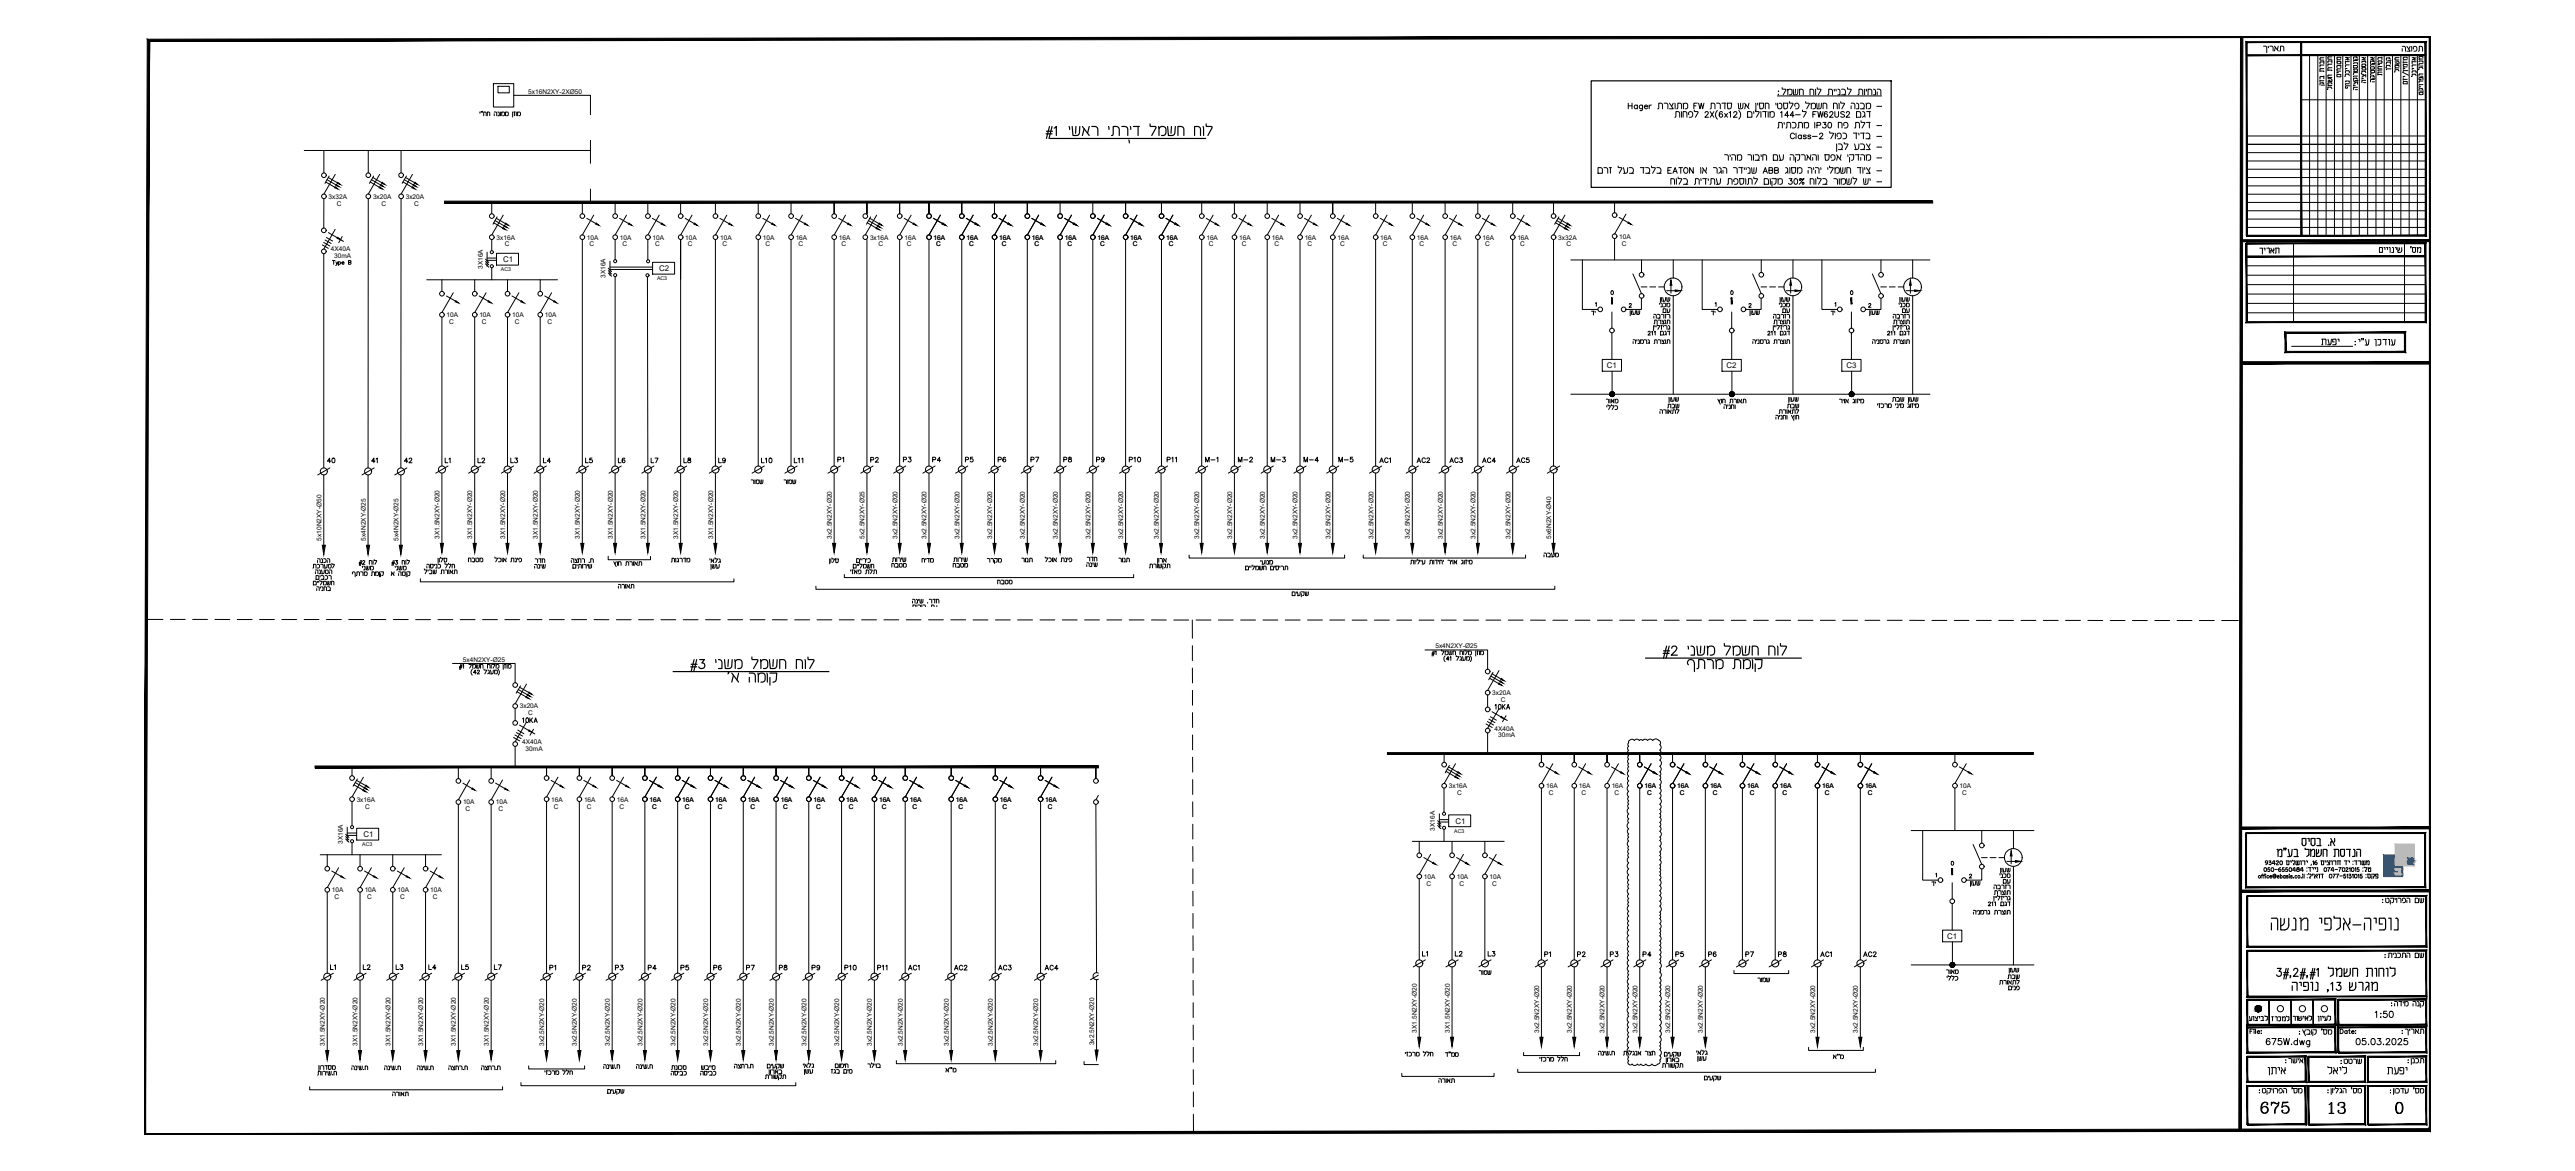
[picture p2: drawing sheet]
<svg xmlns="http://www.w3.org/2000/svg" width="1100mm" height="500mm" viewBox="0 0 1100 500" stroke-linecap="round" stroke-linejoin="round" font-family="sans-serif">
<defs><g id="words">
<text font-size="9.7" x="309.7" y="293.5">' „ …—</text>
<g font-size="8.8">
<text x="719.7" y="287.9">“ …—</text>
<text x="964.5" y="476.6">675</text>
</g>
<text font-size="8.4" x="993.8" y="476.6">13</text>
<text font-size="7.5" x="783.2" y="66">’ – -</text>
<text font-size="7.1" x="967" y="448">675W.dwg</text>
<g font-size="6.6">
<text x="735.5" y="70.6">‰„ … ‰‡ ’ „— „… ‘” ‰—ƒ„ -</text>
<text x="681.6" y="75.1">† ’ ƒ EATON … ‚„ ƒ‰‰ ABB ‚…‘ „‰„‰ ‰ ‡ ƒ…‰– -</text>
<text x="967.7" y="460">‰</text>
<text x="993.1" y="459.7">‰</text>
</g>
<g font-size="6.2">
<text x="965.6" y="23.6">‰</text>
<text x="758.1" y="55.7">‰ ‹ IP30 ‡” ƒ -</text>
<text x="195.1" y="287.2">#1 ‡ ‡… †…</text>
<text x="1016.4" y="387.3">: —‰… ”„</text>
<text x="1013.5" y="435.7">1:50</text>
<text x="1005.1" y="447.3">05.03.2025</text>
<text x="1018.8" y="459.7">’”‰</text>
</g>
<g font-size="5.7">
<text x="964.1" y="109.7">‰</text>
<text x="1028.7" y="109">'‘</text>
<text x="695" y="136.2">…’</text>
<text x="746.1" y="136.2">…’</text>
<text x="797.3" y="136.2">…’</text>
<text x="990.6" y="148.5">’”‰</text>
<text x="711.6" y="173.2">…’</text>
<text x="762.7" y="173.2">…’</text>
<text x="610.3" y="281.2">#1 ‡ ‡… †…</text>
<text x="988.8" y="437.1">…‰’</text>
<text x="1024.8" y="443.1">: ‰</text>
<text x="1027.3" y="455.4">: ‹</text>
</g>
<g font-size="5.3">
<text x="1032.9" y="33.9" transform="rotate(-90 1032.9 33.9)">‹‰ ƒ</text>
<text x="996.9" y="39.5" transform="rotate(-90 996.9 39.5)">‡ ‡</text>
<text x="1004.7" y="38.8" transform="rotate(-90 1004.7 38.8)">“… ‹‰ ƒ</text>
<text x="1036.1" y="41.6" transform="rotate(-90 1036.1 41.6)">—‰… ”„ „</text>
<text x="732.7" y="173.9">•…‡ …</text>
<text x="685.1" y="176">‰ ‹</text>
<text x="708" y="177.8">„ …</text>
<text x="758.8" y="177.8">…</text>
<text x="370.8" y="198.6">P2</text>
<text x="181" y="243.8">„‘‰ ‹ ‡</text>
<text x="302.3" y="244.5">’</text>
<text x="363.4" y="243.8">‰‰ ‡</text>
<text x="420.5" y="241.7">—</text>
<text x="445.2" y="240.9">‹… ‰”</text>
<text x="493.2" y="241.7">…</text>
<text x="530.9" y="244.5">‰‰ ‡ ‰‘‰</text>
<text x="149.2" y="247.3">“ —</text>
<text x="165.8" y="247.3">„ —</text>
<text x="550.7" y="256.1">‰’—</text>
<text x="637.5" y="304.1">10KA</text>
<text x="221.9" y="309.7">10KA</text>
<text x="840.3" y="379.6">…’</text>
<text x="658.6" y="409.6">P1</text>
<text x="672.7" y="409.6">P2</text>
<text x="686.5" y="409.6">P3</text>
<text x="700.6" y="409.6">P4</text>
<text x="714.7" y="409.6">P5</text>
<text x="728.5" y="409.6">P6</text>
<text x="744.4" y="409.6">P7</text>
<text x="758.5" y="409.6">P8</text>
<text x="776.5" y="409.6">AC1</text>
<text x="794.8" y="409.6">AC2</text>
<text x="144.3" y="415.2" transform="rotate(-90 144.3 415.2)">L1</text>
<text x="153.8" y="415.2">L2</text>
<text x="167.9" y="415.2">L3</text>
<text x="182" y="415.2">L4</text>
<text x="195.8" y="415.2">L5</text>
<text x="209.9" y="415.2">L7</text>
<text x="233.5" y="415.2">P1</text>
<text x="247.6" y="415.2">P2</text>
<text x="261.8" y="415.2">P3</text>
<text x="275.5" y="415.2">P4</text>
<text x="289.6" y="415.2">P5</text>
<text x="303.7" y="415.2">P6</text>
<text x="317.5" y="415.2">P7</text>
<text x="331.6" y="415.2">P8</text>
<text x="345.7" y="415.2">P9</text>
<text x="359.8" y="415.2">P10</text>
<text x="373.6" y="415.2">P11</text>
<text x="387" y="415.2">AC1</text>
<text x="406.4" y="415.2">AC2</text>
<text x="425.4" y="415.2">AC3</text>
<text x="445.2" y="415.2">AC4</text>
<text x="830.4" y="419.8">‰ ‹</text>
<text x="856.9" y="416.6">…’</text>
<text x="969.1" y="437.1">† ‹</text>
<text x="978.3" y="436.7">… ‰</text>
<text x="616.3" y="452.3">ƒ&quot;</text>
<text x="656.5" y="454.4">‰†‹ ‡</text>
<text x="692.1" y="451.6">‰ ‚ –‡</text>
<text x="709.8" y="452.6">‰’—</text>
<text x="710.5" y="455.1">…</text>
<text x="723.9" y="454.4">’</text>
<text x="781.8" y="453.3">''</text>
<text x="975.1" y="455.1">: ‰</text>
<text x="998.7" y="455.4">:</text>
<text x="134.8" y="458.3">… ƒ‘</text>
<text x="231.4" y="460">‰†‹ ‡</text>
<text x="327.4" y="460">…</text>
<text x="342.2" y="460">’</text>
<text x="402.9" y="459">''</text>
<text x="726.7" y="462.8">‰’—</text>
<text x="258.2" y="468.5">‰’—</text>
</g>
<g font-size="4.9">
<text x="1024.8" y="22.9">„–…”</text>
<text x="1000.8" y="33.9" transform="rotate(-90 1000.8 33.9)">‰‡</text>
<text x="1018.5" y="33.2" transform="rotate(-90 1018.5 33.2)">…‡‰</text>
<text x="993.8" y="37.4" transform="rotate(-90 993.8 37.4)">—† ‡</text>
<text x="1011.4" y="36.3" transform="rotate(-90 1011.4 36.3)">„‰– ‘</text>
<text x="707.7" y="132.3">‰ ‹</text>
<text x="709.1" y="134.8">’</text>
<text x="758.8" y="132.3">‰ ‹</text>
<text x="760.2" y="134.8">’</text>
<text x="810" y="132.3">‰ ‹</text>
<text x="811.4" y="134.8">’</text>
<text x="702.7" y="144.3">211 ‚ƒ</text>
<text x="753.9" y="144.3">211 ‚ƒ</text>
<text x="805" y="144.3">211 ‚ƒ</text>
<text x="138.6" y="198.6">40</text>
<text x="157.7" y="198.6">41</text>
<text x="171.4" y="198.6">42</text>
<text x="189.1" y="198.6">L1</text>
<text x="202.8" y="198.6">L2</text>
<text x="217" y="198.6">L3</text>
<text x="231.1" y="198.6">L4</text>
<text x="249.1" y="198.6">L5</text>
<text x="262.8" y="198.6">L6</text>
<text x="276.9" y="198.6">L7</text>
<text x="291" y="198.6">L8</text>
<text x="305.9" y="198.6">L9</text>
<text x="324.2" y="198.6">L10</text>
<text x="338" y="198.6">L11</text>
<text x="356.7" y="198.3">P1</text>
<text x="384.5" y="198.3">P3</text>
<text x="397.2" y="198.3">P4</text>
<text x="411.3" y="198.3">P5</text>
<text x="425.1" y="198.3">P6</text>
<text x="439.2" y="198.3">P7</text>
<text x="453.3" y="198.3">P8</text>
<text x="467.1" y="198.3">P9</text>
<text x="481.2" y="198.3">P10</text>
<text x="497.4" y="198.3">P11</text>
<text x="513.6" y="198.3">M-1</text>
<text x="527.8" y="198.3">M-2</text>
<text x="541.9" y="198.3">M-3</text>
<text x="555.6" y="198.3">M-4</text>
<text x="570.8" y="198.3">M-5</text>
<text x="588.1" y="198.6">AC1</text>
<text x="604" y="198.6">AC2</text>
<text x="618.1" y="198.6">AC3</text>
<text x="632.2" y="198.6">AC4</text>
<text x="646.6" y="198.6">AC5</text>
<text x="319.6" y="207.8">…</text>
<text x="333.7" y="207.8">…</text>
<text x="210.3" y="240.9">‹… ‰”</text>
<text x="243.4" y="243.8">‰ … ‰</text>
<text x="285.4" y="241.3">…‚ ƒ</text>
<text x="392.6" y="241.3">‡‰ƒ</text>
<text x="133.7" y="248.7">‰ ‹</text>
<text x="850.5" y="383.1">–…</text>
<text x="841.7" y="391.6">„‰ ‚ –…</text>
<text x="606.4" y="409.2">L1</text>
<text x="620.5" y="409.2">L2</text>
<text x="634.3" y="409.2">L3</text>
<text x="1017.4" y="409.9">: ‰ ‹ „</text>
<text x="830.1" y="417">…</text>
<text x="749.7" y="420.5">…</text>
<text x="853" y="421.2">…</text>
<text x="959.6" y="436.7">’…–‰</text>
<text x="998.4" y="442.4">Date:</text>
<text x="599" y="451.9">‰†‹ ‡</text>
<text x="285.8" y="457.9">…‹</text>
<text x="298.4" y="457.9">‰‰</text>
<text x="369.4" y="456.8">‰…</text>
</g>
<g font-size="4.4">
<text x="682.3" y="135.8" transform="rotate(-90 682.3 135.8)">ƒ‰</text>
<text x="705.2" y="136.9">„ †</text>
<text x="733.4" y="135.8" transform="rotate(-90 733.4 135.8)">ƒ‰</text>
<text x="756.4" y="136.9">„ †</text>
<text x="784.6" y="135.8" transform="rotate(-90 784.6 135.8)">ƒ‰</text>
<text x="807.5" y="136.9">„ †</text>
<text x="705.2" y="139.3">–…</text>
<text x="756.4" y="139.3">–…</text>
<text x="807.5" y="139.3">–…</text>
<text x="696.4" y="147.8">„‰ ‚ –…</text>
<text x="747.5" y="147.8">„‰ ‚ –…</text>
<text x="798.7" y="147.8">„‰ ‚ –…</text>
<text x="684.7" y="173.2">…</text>
<text x="784.6" y="173.2">‰… ‚…†‰</text>
<text x="658.3" y="238.8">„ ’</text>
<text x="134.4" y="241.3">„ ‹„</text>
<text x="153.5" y="244.5">‰</text>
<text x="167.6" y="244.5">‰</text>
<text x="199" y="240.9">‡</text>
<text x="227.5" y="241.3">ƒ‡</text>
<text x="379.9" y="240.9">… ‰</text>
<text x="406" y="240.9">… ‰</text>
<text x="435.3" y="240.9">…</text>
<text x="463.2" y="240.6">ƒ‡</text>
<text x="476.6" y="240.9">…</text>
<text x="537.3" y="242">‰’…</text>
<text x="425.1" y="250.5">‡</text>
<text x="134.1" y="253.3">„‰ ‡</text>
<text x="853" y="375.7">‰ ‹</text>
<text x="827.6" y="379.2" transform="rotate(-90 827.6 379.2)">ƒ‰</text>
<text x="850.5" y="380.6">„ †</text>
<text x="854.4" y="378.2">’</text>
<text x="848.1" y="387.7">211 ‚ƒ</text>
<text x="856.9" y="423.7">‰ ”</text>
<text x="134.4" y="460">… ‰ .‡</text>
<text x="285.4" y="460">„‘‰ ‹</text>
<text x="298.1" y="460">„‘‰ ‹</text>
<text x="355.6" y="456.8">… ‰‡</text>
</g>
<g font-size="3.4">
<text x="215" y="111.9">C1</text>
<text x="281.6" y="115.7">C2</text>
<text x="686.4" y="157.2">C1</text>
<text x="737.6" y="157.2">C2</text>
<text x="788.7" y="157.2">C3</text>
<text x="621.7" y="351.6">C1</text>
<text x="155.2" y="357.3">C1</text>
<text x="831.8" y="400.7">C1</text>
</g>
<g font-size="2.8">
<text x="225.7" y="40">5x16N2XY-2XØ50</text>
<text x="140.3" y="84.8">3x32A</text>
<text x="143.9" y="87.8">C</text>
<text x="159.3" y="84.8">3x20A</text>
<text x="162.9" y="87.8">C</text>
<text x="173.3" y="84.8">3x20A</text>
<text x="176.9" y="87.8">C</text>
<text x="691.7" y="101.8">10A</text>
<text x="141.3" y="107.3">4X40A</text>
<text x="212.1" y="102.2">3x16A</text>
<text x="215.6" y="105.2">C</text>
<text x="250.7" y="102.2">10A</text>
<text x="251.8" y="105.2">C</text>
<text x="264.8" y="102.2">10A</text>
<text x="265.9" y="105.2">C</text>
<text x="278.8" y="102.2">10A</text>
<text x="279.9" y="105.2">C</text>
<text x="292.7" y="102.2">10A</text>
<text x="293.9" y="105.2">C</text>
<text x="307.6" y="102.2">10A</text>
<text x="308.7" y="105.2">C</text>
<text x="325.9" y="102.2">10A</text>
<text x="327" y="105.2">C</text>
<text x="339.9" y="102.2">16A</text>
<text x="341" y="105.2">C</text>
<text x="358.3" y="102.2">16A</text>
<text x="359.5" y="105.2">C</text>
<text x="371.6" y="102.2">3x16A</text>
<text x="375.2" y="105.2">C</text>
<text x="386.3" y="102.2">16A</text>
<text x="387.4" y="105.2">C</text>
<text x="398.8" y="102.2">16A</text>
<text x="400" y="105.2">C</text>
<text x="412.8" y="102.2">16A</text>
<text x="413.9" y="105.2">C</text>
<text x="426.8" y="102.2">16A</text>
<text x="427.9" y="105.2">C</text>
<text x="440.8" y="102.2">16A</text>
<text x="442" y="105.2">C</text>
<text x="454.8" y="102.2">16A</text>
<text x="456" y="105.2">C</text>
<text x="468.8" y="102.2">16A</text>
<text x="469.9" y="105.2">C</text>
<text x="482.8" y="102.2">16A</text>
<text x="484" y="105.2">C</text>
<text x="498.1" y="102.2">16A</text>
<text x="499.3" y="105.2">C</text>
<text x="515.3" y="102.2">16A</text>
<text x="516.4" y="105.2">C</text>
<text x="529.3" y="102.2">16A</text>
<text x="530.4" y="105.2">C</text>
<text x="543.3" y="102.2">16A</text>
<text x="544.4" y="105.2">C</text>
<text x="557.3" y="102.2">16A</text>
<text x="558.5" y="105.2">C</text>
<text x="571.3" y="102.2">16A</text>
<text x="572.4" y="105.2">C</text>
<text x="589.6" y="102.2">16A</text>
<text x="590.8" y="105.2">C</text>
<text x="605.3" y="102.2">16A</text>
<text x="606.4" y="105.2">C</text>
<text x="619.3" y="102.2">16A</text>
<text x="620.4" y="105.2">C</text>
<text x="633.3" y="102.2">16A</text>
<text x="634.4" y="105.2">C</text>
<text x="648.2" y="102.2">16A</text>
<text x="649.3" y="105.2">C</text>
<text x="665.6" y="102.2">3x32A</text>
<text x="669.2" y="105.2">C</text>
<text x="692.8" y="104.8">C</text>
<text x="142.8" y="110.3">30mA</text>
<text x="206.2" y="114.9" transform="rotate(-90 206.2 114.9)">3X16A</text>
<text x="258.7" y="118.7" transform="rotate(-90 258.7 118.7)">3X16A</text>
<text x="190.8" y="135.4">10A</text>
<text x="204.8" y="135.4">10A</text>
<text x="218.8" y="135.4">10A</text>
<text x="232.7" y="135.4">10A</text>
<text x="191.9" y="138.4">C</text>
<text x="205.9" y="138.4">C</text>
<text x="219.9" y="138.4">C</text>
<text x="233.9" y="138.4">C</text>
<text x="137.3" y="230.8" transform="rotate(-90 137.3 230.8)">5x10N2XY-Ø50</text>
<text x="156.2" y="230.8" transform="rotate(-90 156.2 230.8)">5x4N2XY-Ø25</text>
<text x="170.2" y="230.8" transform="rotate(-90 170.2 230.8)">5x4N2XY-Ø25</text>
<text x="187.8" y="230" transform="rotate(-90 187.8 230)">3X1.5N2XY-Ø20</text>
<text x="201.8" y="230" transform="rotate(-90 201.8 230)">3X1.5N2XY-Ø20</text>
<text x="215.8" y="230" transform="rotate(-90 215.8 230)">3X1.5N2XY-Ø20</text>
<text x="229.8" y="230" transform="rotate(-90 229.8 230)">3X1.5N2XY-Ø20</text>
<text x="247.7" y="230" transform="rotate(-90 247.7 230)">3X1.5N2XY-Ø20</text>
<text x="261.7" y="230" transform="rotate(-90 261.7 230)">3X1.5N2XY-Ø20</text>
<text x="275.8" y="230" transform="rotate(-90 275.8 230)">3X1.5N2XY-Ø20</text>
<text x="289.7" y="230" transform="rotate(-90 289.7 230)">3X1.5N2XY-Ø20</text>
<text x="304.6" y="230" transform="rotate(-90 304.6 230)">3X1.5N2XY-Ø20</text>
<text x="355.3" y="230" transform="rotate(-90 355.3 230)">3x2.5N2XY-Ø20</text>
<text x="369.3" y="230" transform="rotate(-90 369.3 230)">5x2.5N2XY-Ø25</text>
<text x="383.3" y="230" transform="rotate(-90 383.3 230)">3x2.5N2XY-Ø20</text>
<text x="395.8" y="230" transform="rotate(-90 395.8 230)">3x2.5N2XY-Ø20</text>
<text x="409.8" y="230" transform="rotate(-90 409.8 230)">3x2.5N2XY-Ø20</text>
<text x="423.8" y="230" transform="rotate(-90 423.8 230)">3x2.5N2XY-Ø20</text>
<text x="437.8" y="230" transform="rotate(-90 437.8 230)">3x2.5N2XY-Ø20</text>
<text x="451.8" y="230" transform="rotate(-90 451.8 230)">3x2.5N2XY-Ø20</text>
<text x="465.8" y="230" transform="rotate(-90 465.8 230)">3x2.5N2XY-Ø20</text>
<text x="479.8" y="230" transform="rotate(-90 479.8 230)">3x2.5N2XY-Ø20</text>
<text x="495" y="230" transform="rotate(-90 495 230)">3x2.5N2XY-Ø20</text>
<text x="512.3" y="230" transform="rotate(-90 512.3 230)">3x2.5N2XY-Ø20</text>
<text x="526.3" y="230" transform="rotate(-90 526.3 230)">3x2.5N2XY-Ø20</text>
<text x="540.3" y="230" transform="rotate(-90 540.3 230)">3x2.5N2XY-Ø20</text>
<text x="554.3" y="230" transform="rotate(-90 554.3 230)">3x2.5N2XY-Ø20</text>
<text x="568.3" y="230" transform="rotate(-90 568.3 230)">3x2.5N2XY-Ø20</text>
<text x="586.7" y="230" transform="rotate(-90 586.7 230)">3x2.5N2XY-Ø20</text>
<text x="602.3" y="230" transform="rotate(-90 602.3 230)">3x2.5N2XY-Ø20</text>
<text x="616.3" y="230" transform="rotate(-90 616.3 230)">3x2.5N2XY-Ø20</text>
<text x="630.3" y="230" transform="rotate(-90 630.3 230)">3x2.5N2XY-Ø20</text>
<text x="645.2" y="230" transform="rotate(-90 645.2 230)">3x2.5N2XY-Ø20</text>
<text x="662.6" y="230" transform="rotate(-90 662.6 230)">5x6N2XY-Ø40</text>
<text x="613.2" y="276.7">5x4N2XY-Ø25</text>
<text x="197.7" y="282.5">5x4N2XY-Ø25</text>
<text x="637.5" y="296.7">3x20A</text>
<text x="641.1" y="299.7">C</text>
<text x="222" y="302.4">3x20A</text>
<text x="225.6" y="305.4">C</text>
<text x="638.5" y="311.9">4X40A</text>
<text x="223.1" y="317.6">4X40A</text>
<text x="640" y="314.8">30mA</text>
<text x="224.5" y="320.6">30mA</text>
<text x="618.9" y="336.4">3x16A</text>
<text x="622.5" y="339.4">C</text>
<text x="660.4" y="336.4">16A</text>
<text x="661.6" y="339.4">C</text>
<text x="674.5" y="336.4">16A</text>
<text x="675.6" y="339.4">C</text>
<text x="688.5" y="336.4">16A</text>
<text x="689.6" y="339.4">C</text>
<text x="702.5" y="336.4">16A</text>
<text x="703.6" y="339.4">C</text>
<text x="716.4" y="336.4">16A</text>
<text x="717.6" y="339.4">C</text>
<text x="730.5" y="336.4">16A</text>
<text x="731.6" y="339.4">C</text>
<text x="746.3" y="336.4">16A</text>
<text x="747.4" y="339.4">C</text>
<text x="760.3" y="336.4">16A</text>
<text x="761.4" y="339.4">C</text>
<text x="778.4" y="336.4">16A</text>
<text x="779.5" y="339.4">C</text>
<text x="796.7" y="336.4">16A</text>
<text x="797.8" y="339.4">C</text>
<text x="837.1" y="336.4">10A</text>
<text x="838.2" y="339.4">C</text>
<text x="152.4" y="342.2">3x16A</text>
<text x="156" y="345.2">C</text>
<text x="197.8" y="343.4">10A</text>
<text x="198.9" y="346.4">C</text>
<text x="211.8" y="343.4">10A</text>
<text x="212.9" y="346.4">C</text>
<text x="235.5" y="342.2">16A</text>
<text x="236.6" y="345.2">C</text>
<text x="249.5" y="342.2">16A</text>
<text x="250.6" y="345.2">C</text>
<text x="263.5" y="342.2">16A</text>
<text x="264.6" y="345.2">C</text>
<text x="277.5" y="342.2">16A</text>
<text x="278.6" y="345.2">C</text>
<text x="291.5" y="342.2">16A</text>
<text x="292.6" y="345.2">C</text>
<text x="305.5" y="342.2">16A</text>
<text x="306.6" y="345.2">C</text>
<text x="319.5" y="342.2">16A</text>
<text x="320.6" y="345.2">C</text>
<text x="333.5" y="342.2">16A</text>
<text x="334.6" y="345.2">C</text>
<text x="347.5" y="342.2">16A</text>
<text x="348.6" y="345.2">C</text>
<text x="361.5" y="342.2">16A</text>
<text x="362.6" y="345.2">C</text>
<text x="375.5" y="342.2">16A</text>
<text x="376.6" y="345.2">C</text>
<text x="388.7" y="342.2">16A</text>
<text x="389.8" y="345.2">C</text>
<text x="408.3" y="342.2">16A</text>
<text x="409.4" y="345.2">C</text>
<text x="427.1" y="342.2">16A</text>
<text x="428.3" y="345.2">C</text>
<text x="446.5" y="342.2">16A</text>
<text x="447.6" y="345.2">C</text>
<text x="612.9" y="354.6" transform="rotate(-90 612.9 354.6)">3X16A</text>
<text x="146.5" y="360.3" transform="rotate(-90 146.5 360.3)">3X16A</text>
<text x="608.3" y="375.1">10A</text>
<text x="622.3" y="375.1">10A</text>
<text x="636.3" y="375.1">10A</text>
<text x="141.8" y="380.8">10A</text>
<text x="142.9" y="383.9">C</text>
<text x="155.8" y="380.8">10A</text>
<text x="156.9" y="383.9">C</text>
<text x="169.8" y="380.8">10A</text>
<text x="170.9" y="383.9">C</text>
<text x="183.8" y="380.8">10A</text>
<text x="184.9" y="383.9">C</text>
<text x="609.4" y="378.1">C</text>
<text x="623.4" y="378.1">C</text>
<text x="637.4" y="378.1">C</text>
<text x="605.3" y="440.8" transform="rotate(-90 605.3 440.8)">3X1.5N2XY-Ø20</text>
<text x="619.3" y="440.8" transform="rotate(-90 619.3 440.8)">3X1.5N2XY-Ø20</text>
<text x="657.5" y="440.8" transform="rotate(-90 657.5 440.8)">3x2.5N2XY-Ø20</text>
<text x="671.4" y="440.8" transform="rotate(-90 671.4 440.8)">3x2.5N2XY-Ø20</text>
<text x="685.5" y="440.8" transform="rotate(-90 685.5 440.8)">3x2.5N2XY-Ø20</text>
<text x="699.5" y="440.8" transform="rotate(-90 699.5 440.8)">3x2.5N2XY-Ø20</text>
<text x="713.4" y="440.8" transform="rotate(-90 713.4 440.8)">3x2.5N2XY-Ø20</text>
<text x="727.5" y="440.8" transform="rotate(-90 727.5 440.8)">3x2.5N2XY-Ø20</text>
<text x="775.4" y="440.8" transform="rotate(-90 775.4 440.8)">3x2.5N2XY-Ø20</text>
<text x="793.7" y="440.8" transform="rotate(-90 793.7 440.8)">3x2.5N2XY-Ø20</text>
<text x="138.8" y="446.5" transform="rotate(-90 138.8 446.5)">3X1.5N2XY-Ø20</text>
<text x="152.8" y="446.5" transform="rotate(-90 152.8 446.5)">3X1.5N2XY-Ø20</text>
<text x="166.8" y="446.5" transform="rotate(-90 166.8 446.5)">3X1.5N2XY-Ø20</text>
<text x="180.8" y="446.5" transform="rotate(-90 180.8 446.5)">3X1.5N2XY-Ø20</text>
<text x="194.8" y="446.5" transform="rotate(-90 194.8 446.5)">3X1.5N2XY-Ø20</text>
<text x="208.8" y="446.5" transform="rotate(-90 208.8 446.5)">3X1.5N2XY-Ø20</text>
<text x="232.5" y="446.5" transform="rotate(-90 232.5 446.5)">3x2.5N2XY-Ø20</text>
<text x="246.5" y="446.5" transform="rotate(-90 246.5 446.5)">3x2.5N2XY-Ø20</text>
<text x="260.5" y="446.5" transform="rotate(-90 260.5 446.5)">3x2.5N2XY-Ø20</text>
<text x="274.5" y="446.5" transform="rotate(-90 274.5 446.5)">3x2.5N2XY-Ø20</text>
<text x="288.5" y="446.5" transform="rotate(-90 288.5 446.5)">3x2.5N2XY-Ø20</text>
<text x="302.5" y="446.5" transform="rotate(-90 302.5 446.5)">3x2.5N2XY-Ø20</text>
<text x="316.5" y="446.5" transform="rotate(-90 316.5 446.5)">3x2.5N2XY-Ø20</text>
<text x="330.5" y="446.5" transform="rotate(-90 330.5 446.5)">3x2.5N2XY-Ø20</text>
<text x="344.5" y="446.5" transform="rotate(-90 344.5 446.5)">3x2.5N2XY-Ø20</text>
<text x="358.5" y="446.5" transform="rotate(-90 358.5 446.5)">3x2.5N2XY-Ø20</text>
<text x="372.5" y="446.5" transform="rotate(-90 372.5 446.5)">3x2.5N2XY-Ø20</text>
<text x="385.7" y="446.5" transform="rotate(-90 385.7 446.5)">3x2.5N2XY-Ø20</text>
<text x="405.3" y="446.5" transform="rotate(-90 405.3 446.5)">3x2.5N2XY-Ø20</text>
<text x="424.1" y="446.5" transform="rotate(-90 424.1 446.5)">3x2.5N2XY-Ø20</text>
<text x="443.5" y="446.5" transform="rotate(-90 443.5 446.5)">3x2.5N2XY-Ø20</text>
<text x="467.4" y="446.2" transform="rotate(-90 467.4 446.2)">3x2.5N2XY-Ø20</text>
</g>
<g font-size="2.2">
<text x="214" y="115.8">AC3</text>
<text x="280.7" y="119.7">AC3</text>
<text x="621.2" y="355.4">AC3</text>
<text x="154.7" y="361.2">AC3</text>
</g>
</g></defs>
<!-- layer: 0-Lochot -->
<g fill="none" stroke="#000" stroke-width=".43">
<path d="M210.8 35.7h8.7v10h-8.7zM212.7 36.8h4.9v2.8h-4.9zM759.7 38.9h.1M761.3 37.4l.1 .7 1.5 .1-1.2 2.3M763.6 38.1l.1 2.4M763.7 38.7l.3-.5 .8-.1 .7 .6-.1 1.4-1 .4M766 38.1l.2 2.4h1l.6-.4 .2-2M767 38.1l-.1 1.8M775.5 38.1l.1 2.4M776.3 37.4l.1 .7 1.5 .1-1.2 2.3M783.5 38.1l.1 .8M784.3 38.1l.1 .8"/>
<path d="M785.1 38.1l.5 .1 .4 .5v1.8h-.9M786.6 38.1h1a1.33 1.33 0 0 1 .8 1.1 1.33 1.33 0 0 1-.7 1.3M789.2 37.4l.1 .7 1.5 .1-1.2 2.3M796.4 38.1l.1 2.4M797.2 38.1l.1 .8M800.3 38.1l.5 .1 .4 .5v1.8h-.9M801.9 38.1l1.5 .3v2.1M801.9 39.2v1.3M204.9 47.8l.1 .6M205.7 47.6l-.2 .4M206.1 47.6l-.1 .4M206.6 49.4v-1.6l1 .3 .1 1.3"/>
<path d="M208.2 49.4v-1.6l.9 .3 .1 1.3M211.1 47.8l1 .3 .1 1.3M211.1 48.6v.8M212.6 47.8l.7 .5v1.1h-.7M213.7 47.8l.1 1.6M214.2 47.8l.1 1.6M214.3 48.2l.8-.4 .5 .5-.1 .9-.7 .2M215.9 47.8v1.6M215.9 48.2l.5-.4 .7 .3v1.1l-.7 .2M218.9 47.8l.1 2.2M219.4 47.8h.6M219.5 40.7h32.7v8.3"/>
<path d="M219.9 47.8l-.1 1.6M220.5 47.8l.1 1.6M221 47.8l.1 1.6M221.1 48.2l.8-.4 .4 .5-.1 .9-.6 .2M252.2 59.9v9.8M695.5 44v2.5M695.5 45.2h1.6M697.1 44v2.5M699.4 45.2a.76 .76 0 0 0-1.1-.1 .76 .76 0 0 0 0 1.1 .76 .76 0 0 0 1.1-.1M699.4 44.8v1.7M701.6 44.8l-.1 2.2-.9 .1M701.6 45.2a.78 .78 0 0 0-1.1-.1 .78 .78 0 0 0 0 1.1 .78 .78 0 0 0 1.1-.1"/>
<path d="M702.4 45.5h1.4a.76 .76 0 0 0-1.2-.5 .76 .76 0 0 0 .2 1.3l.5 .2 .5-.4M704.5 44.8v1.7M705.4 44.8l-.6 .2-.3 .5M708.1 46.5l.5-.4v-2.1l1.5 .4 .1 2.1M710.9 44l1.4 .4 .2 2.1M713.1 44l1.7 2.5h-1.7M714.8 44l-.7 1.4M715.4 44l.2 2.5M715.4 50.1l.5-.4v-2.1l1.5 .4 .1 2.1M716.2 46.5l.5-.4v-2.1l1.5 .4 .1 2.1M718.2 47.6l.1 2.5M719 44l.1 2.5"/>
<path d="M719 50.1v-2.5l1.5 .4 .1 2.1M719.1 44.6l.7-.6 .8 .2 .3 .5v1a.87 .87 0 0 1-1.1 .8M721.5 49a.9 .9 0 0 1 .5-1.4 .9 .9 0 0 1 1.1 1l-.2 1.1-1.3 .4M723.6 45.2h.9M723.8 47l.1 .6 1.5 .2-1.2 2.3M725 44h-1.4v2.5M725.6 44l.6 2.5 .5-2.5 .6 2.5 .6-2.5M728.3 48.2l.5-.6 .8 .3v.7l-1.3 1.5h1.5M730.5 46.5l.5-.4v-2.1l1.5 .4 .1 2.1M730.5 47.6l1.6 2.5M732.1 47.6l-1.6 2.5M733.3 44l1.4 .4 .2 2.1"/>
<path d="M733.6 47.2a2.58 2.58 0 0 0 0 3.7M735.5 44h1.7M735.8 48l-.1-.2a1.18 1.18 0 0 0-1.5 .8 1.18 1.18 0 0 0 .9 1.5 .75 .75 0 0 0 .8-.8 .75 .75 0 0 0-.7-.8 .75 .75 0 0 0-.8 .7M736.7 48.4l1.3 1.7M736.8 44v2.5M737.8 44h1.9l-.5 2.3-1.1 .2zM738 48.4l-1.3 1.7M738.6 48.1l.6-.5v2.5M740.6 48.2l.4-.6 1 .5-1.5 2h1.6M742.5 44l.2 2.5h1.1l.5-.4 .3-2.1M742.7 47.2a2.49 2.49 0 0 1 0 3.7M743.5 44v1.9"/>
<path d="M745.3 44l1.8 2.5M745.7 44.6l-.4 1.9M746.5 47.6h1.1l.6 .4 .2 2.1h-1.9zM747.1 44l-.5 1.9M749 47.6l.2 .8M749.9 47v.6l1.6 .2-1.2 2.3M749.9 44l.2 3.3M750.7 44l.2 .8M751.5 44h1.9l-.1 1.7-.4 .6-1.1 .2zM752.1 47.6l.1 2.5M752.9 47.6h1.6M754.1 46.5v-2.5l1.5 .4v2.1"/>
<path d="M754.2 47.6v2.5M755.2 47.6l.1 2.5M756 47.6l.1 2.5M756.1 48.2l.7-.6 1.1 .4v1.7l-1.1 .4M758.5 44l.2 .8M759.2 41h44.6M759.3 44v1.7a.93 .93 0 0 0 .9 .8 .93 .93 0 0 0 1-.8l-.2-1.3-.5-.4-.5 .2M759.7 40.2v.3zM760.6 48.1l.6-.5v2.5M761.8 44h1.9l-.1 1.7-.4 .6-1.1 .2zM764.1 49.2h-1.7l1.2-1.6v2.5M764.4 43.4l.1 .6 1.4 .2-1.1 2.3"/>
<path d="M766.4 49.2h-1.7l1.2-1.6v2.5M766.5 57.4a.98 .98 0 0 0-1.3-.5 .98 .98 0 0 0-.4 1.4 .9 .9 0 0 0 .7 .9 .9 .9 0 0 0 1-.5M766.9 45.4a.9 .9 0 0 1 .5-1.4 .9 .9 0 0 1 1.1 1l-.3 1.1-1.2 .4M767.2 56.8v2.4M768.7 40.5v-2.4l1.5 .3 .1 2.1M769.5 58a.76 .76 0 0 0-1.1-.1 .76 .76 0 0 0 0 1.1 .76 .76 0 0 0 1.1-.1M769.5 57.6v1.6M770 47l.1 .6 1.5 .2-1.2 2.3M771.3 43.4l.1 .6 1.5 .2-1.1 2.3M771.6 58l-.5-.4-.8 .4 1.1 .6v.5l-.6 .1-.5-.3M773.2 40.5v-2.4l1.5 .3 .1 2.1M773.5 58l-.5-.4-.8 .4 1.2 .6v.5l-.7 .1-.5-.3"/>
<path d="M773.6 44l.1 2.5M773.7 44.6l.7-.6 .8 .2 .3 .5v1a.87 .87 0 0 1-1.1 .8M774.2 58.2h2M775.9 47.6h-1.5v2.5M776 44l.2 2.5h1.1l.5-.4 .3-2.1M776.5 47.6l.5 2.5 .6-2.5 .6 2.5 .6-2.5M777 44l-.1 1.9M777.3 57.4l.4-.6 .9 .5-.3 .8-1.1 1.1h1.6M778.8 46.5v-2.5l1.4 .4 .2 2.1M780.6 48l-.5-.4a1.15 1.15 0 0 0-1 1.3 1.15 1.15 0 0 0 1.3 1 .75 .75 0 0 0 0-1.3 .75 .75 0 0 0-1.2 .6M780.7 40.5l.5-.4v-2l1.5 .3 .1 2.1M781.6 56.1l.1 .7 1.5 .2-1.1 2.2"/>
<path d="M781.6 48.2l.5-.6 .8 .3v.7l-1.4 1.5h1.6M783.2 46.5v-2.5l1.5 .4 .1 2.1M783.8 47.6l.1 2.1 .6 .4 .8-.4 .1-2.1M783.9 56.8l.1 2.4M784.9 58.2a.9 .9 0 0 1 .5-1.4 .9 .9 0 0 1 1.1 1l-.4 1.3-1.1 .1M785.5 44l.1 2.5M786.3 43.4l.1 .6 1.5 .2-1.1 2.3M786.6 40.5h1.9M787.2 56.8a1.3 1.3 0 0 1 1.6 .7 1.3 1.3 0 0 1-.4 1.6l-1.2 .1M787.9 48l-.6-.4-1 .4 .2 .6 1.4 .8v.3l-.6 .4-1-.4M788.7 48.2l.4-.6 1 .5-.4 .8-1.1 1.2h1.6M790.7 44l1.5 .4 .2 2.1"/>
<path d="M790.7 45.2v1.3M792.9 56.8v2.4M793 44l.6 .2 .4 .5v1.8h-1M793 47.6h1.2l.6 .4 .1 2.1h-1.9zM793.6 40.5l.5-.4v-2l1.5 .3 .1 2.1M794.6 44h1a1.31 1.31 0 0 1 .8 1.2 1.31 1.31 0 0 1-.7 1.3M794.6 46.5h1.9M795.7 47.6l.8 .4 .2 2.1M796 56.8v2.4M797.1 56.8h.8a1.33 1.33 0 0 1 .9 1.2 1.33 1.33 0 0 1-.7 1.2M797.1 44l.2 2.5M797.3 44.6l.6-.6 .8 .2 .4 .5v1a.87 .87 0 0 1-1.2 .8"/>
<path d="M797.4 47.6h1.6M798 40.5v-2.4l1.5 .3 .1 2.1M798.7 47.6v2.5M801.7 45.4h2.1M138.3 64.2v9.6M139.1 77.7l3.9 2.2M139.7 76.7l3.9 2.3M140.3 75.8l3.8 2.2M140.6 75.2l-1.8 3.1M143.2 74.4l-4.9 8.5M157.3 64.2v9.6M158.2 77.7l3.9 2.2"/>
<path d="M158.7 76.7l3.9 2.3M159.3 75.8l3.9 2.2M159.6 75.2l-1.8 3.1M162.2 74.4l-4.9 8.5M171.3 64.2v9.6M172.2 77.7l3.9 2.2M172.7 76.7l3.9 2.3M173.3 75.8l3.9 2.2M173.6 75.2l-1.8 3.1M176.2 74.4l-4.9 8.5M713.7 78.7v-2.4l1.5 .3 .1 2.1M716 76.3l.1 2.4"/>
<path d="M716.8 75.6l.1 .7 1.5 .1-1.1 2.3M719.1 76.3h.9a1.32 1.32 0 0 1 .9 1.1 1.32 1.32 0 0 1-.8 1.3M719.1 78.7h1.8M723.8 78.7l.4-.4v-2l1.5 .3 .1 2.1M728.6 76.3v2.4M730.4 78.7l.5-.4v-2l1.5 .3 .1 2.1M733.2 76.3l.5 2.4M735 76.3l-.3 2-.5 .4h-1M737.8 78.7l.5-.4v-2l1.5 .3 .1 2.1M740.8 77.6a.89 .89 0 0 1 .5-1.4 .89 .89 0 0 1 1.1 .9l-.4 1.4-1.1 .2M743.1 76.3h1.8l-.4 2.2-1.2 .2zM745.6 76.3l.1 2.4"/>
<path d="M746.4 78.7l.5-.4v-2l1.5 .3 .1 2.1M749.2 75.6l.1 .7 1.4 .1-1.1 2.3M753.6 76.3h1.2l.5 .3 .1 2.1h-1.8zM756.1 76.3l.1 2.4M756.9 76.3h1.8l-.2 2-.8 .4M756.9 77.4v2M759.5 76.3v2.4M759.5 76.8l.7-.5 .8 .1 .4 .5v1a.87 .87 0 0 1-1.2 .8M764.2 76.3h1.3l-.7 .8a.8 .8 0 0 1 .6 1.3 .8 .8 0 0 1-1.4-.2M766.7 76.4l.3-.1a1.26 1.26 0 0 1 .9 1.2 1.26 1.26 0 0 1-.9 1.2 1.55 1.55 0 0 1-.3-2.3zM769.2 76.3l.1 .6-.5 .2-.2-.5 .3-.3h1.7l-2 2.4M770 77.9l.6 .2-.1 .4-.7-.1z"/>
<path d="M773.3 78.7v-2.4l1.4 .3 .2 2.1M775.5 76.3l.2 2.4M776.4 75.6l.1 .7 1.5 .1-1.2 2.3M778.6 76.3h1a1.31 1.31 0 0 1 .8 1.1 1.31 1.31 0 0 1-.7 1.3M778.6 78.7h1.9M783.3 76.3l1.5 .3 .1 2.1M785.6 76.3l.1 2.4M786.4 76.3l.1 2.4M786.5 76.8l.7-.5 1 .3v1.7l-1 .4M788.8 76.3l.3 2.4h1l.6-.4 .2-2M789.9 76.3l-.2 1.8M791.5 75.6l.2 .7 1.5 .1-1.2 2.3"/>
<path d="M796 76.3l.2 2.4h1.1l.6-.4 .2-2M797.1 76.3l-.2 1.8M801.7 77.6h2.1M138.3 84.8v12.6M157.3 84.8l-.1 114.9M171.3 84.8l-.1 114.9M210.1 86.7v4.6M210.9 95.1l3.9 2.3M211.5 94.2l3.8 2.2M212 93.2l3.9 2.3M212.3 92.6l-1.7 3.1M215 91.8l-4.9 8.5"/>
<path d="M248.8 86.3v5M250.7 93.2l3.9 2.3M252.2 80.7v5.6M253.6 91.8l-4.8 8.5M262.8 86.3v5M264.7 93.2l3.9 2.3M267.6 91.8l-4.8 8.5M276.7 86.3v5M278.7 93.2l3.9 2.3M281.6 91.8l-4.9 8.5M290.7 86.3v5M292.7 93.2l3.9 2.3"/>
<path d="M295.6 91.8l-4.9 8.5M305.6 86.3v5M307.5 93.2l3.9 2.3M310.5 91.8l-4.9 8.5M323.9 86.3v5M325.8 93.2l3.9 2.3M328.8 91.8l-4.9 8.5M337.9 86.3v5M339.8 93.2l3.9 2.3M342.8 91.8l-4.9 8.5M356.3 91.3v-5v5M358.3 93.2l3.9 2.3"/>
<path d="M361.2 91.8l-4.9 8.5M370.3 91.3v-5v5M370.5 95.1l3.9 2.3M371 94.2l3.9 2.2M371.6 93.2l3.9 2.3M371.9 92.6l-1.8 3.1M374.5 91.8l-4.9 8.5M384.3 91.3v-5v5M386.2 93.2l3.9 2.3M389.2 91.8l-4.9 8.5M396.8 91.3v-5v5M398.7 93.2l3.9 2.3"/>
<path d="M401.7 91.8l-4.9 8.5M410.8 91.3v-5v5M412.7 93.2l3.9 2.3M415.7 91.8l-4.9 8.5M424.8 91.3v-5v5M426.8 93.2l3.9 2.3M429.7 91.8l-4.9 8.5M438.8 91.3v-5v5M440.7 93.2l4 2.3M443.7 91.8l-4.9 8.5M452.8 86.3v5M454.7 93.2l3.9 2.3"/>
<path d="M457.7 91.8l-4.9 8.5M466.8 86.3v5M468.8 93.2l3.9 2.3M471.7 91.8l-4.9 8.5M480.8 91.3v-5v5M482.8 93.2l3.9 2.3M485.7 91.8l-4.9 8.5M496.1 86.3v5M498.1 93.2l3.8 2.3M501 91.8l-4.9 8.5M513.3 86.3v5M515.2 93.2l3.9 2.3"/>
<path d="M518.2 91.8l-4.9 8.5M527.3 86.3v5M529.3 93.2l3.8 2.3M532.2 91.8l-4.9 8.5M541.3 86.3v5M543.3 93.2l3.9 2.3M546.2 91.8l-4.9 8.5M555.3 86.3v5M557.2 93.2l3.9 2.3M560.2 91.8l-4.9 8.5M569.3 91.3v-5v5M571.2 93.2l3.9 2.3"/>
<path d="M574.2 91.8l-4.9 8.5M587.6 86.3v5M589.6 93.2l3.9 2.3M592.5 91.8l-4.9 8.5M603.3 86.3v5M605.2 93.2l3.9 2.3M608.2 91.8l-4.9 8.5M617.3 86.3v5M619.2 93.2l3.9 2.3M622.2 91.8l-4.9 8.5M631.3 86.3v5M633.2 93.2l3.9 2.3"/>
<path d="M636.1 91.8l-4.8 8.5M646.2 86.3v5M648.1 93.2l3.9 2.3M651 91.8l-4.8 8.5M663.6 86.3v5M664.5 95.1l3.9 2.3M665 94.2l3.9 2.2M665.6 93.2l3.9 2.3M665.9 92.6l-1.8 3.1M668.5 91.8l-4.9 8.5M689.7 86.3v4.6M691.6 92.8l3.9 2.3"/>
<path d="M694.6 91.4l-4.9 8.5M138.3 108.3v91.4M142 111.2h1.1M142.5 111.2v1.6M143.5 111.7l.4 1.1 .5-1.1M143.9 112.8l-.5 .5M144.6 112a.5 .5 0 0 1 .7-.1 .5 .5 0 0 1 0 .8 .5 .5 0 0 1-.7-.1M144.6 111.7v1.6M146 112.2h1a.53 .53 0 0 0-.8-.2 .53 .53 0 0 0 0 .8 .53 .53 0 0 0 .8-.2M148.9 112l.9-.1 .1-.5-1-.2v1.6l1-.1v-.4l-.3-.3M182.3 119.4h55.8M188.8 119.4v5"/>
<path d="M202.8 119.4v5M210.1 102.2v4.8M216.8 119.4v5M230.8 119.4v5M248.8 102.2v96.7M262.8 102.2v8.7M262.8 118.1v80.8M276.6 118.2l.1 80.7M276.7 102.2v8.7M290.7 119.1v-16.9v96.7M305.6 102.2v96.7M323.9 102.2v96.7"/>
<path d="M337.9 102.2v96.7M356.3 102.2v96.7M370.3 102.2v96.7M384.3 102.2v96.7M396.8 102.2v96.7M410.8 102.2v96.7M424.8 102.2v96.7M438.8 102.2v96.7M452.8 102.2v96.7M466.8 102.2v96.7M480.8 102.2v96.7M496.1 102.2v96.7"/>
<path d="M513.3 102.2v96.7M527.3 102.2v96.7M541.3 102.2v96.7M555.3 102.2v96.7M569.3 102.2v96.7M587.6 102.2v96.7M603.3 102.2v96.7M617.3 102.2v96.7M631.3 102.2v96.7M646.2 102.2v96.7M663.6 102.2v96.7M671 111h153.4"/>
<path d="M675.9 111v21.1h6.7M689.7 101.8v9.2M697.5 116.9l3.7 8.5M701.2 111v5.3M714.8 111v7.7M727.1 111v21.1h6.6M748.7 116.9l3.6 8.5M752.3 111v5.3M765.9 111v7.7M778.3 111v21.1h6.6M799.8 116.9l3.7 8.5M803.5 111v5.3"/>
<path d="M817 111v7.7M188.8 135.4v63.5M190.7 126.3l3.9 2.3M193.6 125l-4.8 8.4M202.8 135.4v63.5M204.7 126.3l3.9 2.3M207.6 125l-4.8 8.4M216.8 135.4v63.5M218.7 126.3l3.9 2.3M221.7 125l-4.9 8.4M230.8 135.4v63.5M232.7 126.3l3.9 2.3"/>
<path d="M235.6 125l-4.8 8.4M681.5 129.5l.4-.3v1.6M688.6 133.2v6.9M696 129.9l.3-.3 .5 .3-.9 1.3h1M701.1 122.5h2.4M701.2 127.3v4.8h-6.7M704.8 122.5h2.5M708.5 122.5h2.4M711.9 124.1h3.7M713.8 121.8v3.4M714.8 126.2v42.1M732.7 129.5l.3-.3v1.6"/>
<path d="M739.7 133.2v6.9M747.1 129.9l.3-.3 .6 .3-1 1.3h1.1M752.3 122.5h2.4M752.3 127.3v4.8h-6.6M755.9 122.5h2.5M759.7 122.5h2.4M763.1 124.1h3.6M764.9 121.8v3.4M765.9 126.2v42.1M783.8 129.5l.4-.3v1.6M790.9 133.2v6.9M798.2 129.9l.3-.3 .7 .3-1 1.3h1.1"/>
<path d="M803.4 122.5h2.4M803.5 127.3v4.8h-6.7M807.1 122.5h2.5M810.8 122.5h2.5M814.2 124.1h3.7M816.1 121.8v3.4M817 126.2v42.1M684.4 153.4h8.3v5.1h-8.3zM688.6 142.1v11.3M688.6 158.5v9.8M735.6 153.4h8.2v5.1h-8.2zM739.7 142.1v11.3"/>
<path d="M739.8 158.5v9.8M786.8 153.4h8.2v5.1h-8.2zM790.9 142.1v11.3M791 158.5v9.8M671 168.3h153.4M687.7 168.6l1.3-1.3-1.3 1.5 1.5-1.4-1.4 1.5M687.8 168.9l1.5-1.4-1.5 1.4M688 167.4l-.2 .3M688.1 167.4l-.4 .4M688.3 167.3l-.6 .6M688.3 167.3l-.6 .7M688.4 169.3l1.3-1.3-1.3 1.3"/>
<path d="M688.4 167.3l-.7 .8M688.5 169.3l1.2-1.2-1.2 1.2M688.6 167.3l-1 .9M688.6 167.3l-1 .9 1-.9M688.7 167.3l-1 1.2M688.8 167.3l-1.2 1.1 1.2-1.1M688.9 167.3l-1.2 1.3 1.3-1.3M689.3 167.5l-1.4 1.5M689.4 167.6l-1.5 1.4 1.5-1.4M689.4 167.6l-1.4 1.5M689.5 167.7l-1.5 1.4 1.5-1.4-1.4 1.4 1.4-1.4-1.4 1.4 1.4-1.3-1.3 1.4 1.5-1.2M689.7 168.1l-1.3 1.2"/>
<path d="M738.8 168.4l1.1-1.1-1.1 1.1M738.8 168.5l1.2-1.2-1.2 1.3M738.8 168.7l1.4-1.3-1.3 1.3M738.9 168.8l1.5-1.4-1.4 1.5M739 168.9l1.5-1.4-1.5 1.4M739 169l1.5-1.5-1.4 1.5M739.1 169l1.4-1.4-1.4 1.5M739.1 169.1l1.5-1.5-1.5 1.5M739.1 169.1l1.5-1.4-1.2 1.5M739.2 167.4l-.2 .3M739.3 167.4l-.4 .4M739.4 167.4l-.6 .6"/>
<path d="M739.6 167.3l-.8 .8M739.6 167.3l-.8 .9M739.7 167.3l-.9 .9 1-.9M739.9 167.3l-1.1 1M739.9 167.3l-1.1 1.1M740.2 167.4l-1.4 1.2M740.3 167.4l-1.4 1.4 1.4-1.4M740.5 167.6l-1.4 1.4M789.9 168.4l1.2-1.1-1.2 1.1M789.9 168.5l1.3-1.2-1.3 1.2M790 168.6l1.3-1.3-1.3 1.3M790 168.7l1.4-1.3-1.4 1.3"/>
<path d="M790.1 168.8l1.5-1.3-1.4 1.4M790.2 169l1.4-1.5-1.4 1.5M790.2 169l1.5-1.4-1.5 1.4M790.3 169.1l1.4-1.5-1.4 1.5M790.3 169.1l1.5-1.4-1.5 1.4M790.4 169.1l1.4-1.4-1.4 1.4M790.4 169.2l1.4-1.4-1.4 1.4M790.5 169.2l1.4-1.3-1.4 1.3M790.6 167.3l-.6 .6M790.6 169.3l1.3-1.3-1.3 1.3M790.7 169.3l1.2-1.3-1.2 1.3M790.8 169.3l1.2-1.2-1.2 1.2"/>
<path d="M790.9 167.3l-1 .8M791 167.3l-1.1 1.1M791.2 167.3l-1.3 1.2M791.3 167.3l-1.3 1.3M791.3 167.3l-1.3 1.4 1.3-1.3M791.4 167.4l-1.4 1.4M791.7 167.6l-1.5 1.5M791.8 167.7l-1.4 1.4M791.9 167.8l-1.4 1.4M791.9 167.9l-1.3 1.3M791.9 168l-1.2 1.3M791.9 168.1l-1.2 1.2"/>
<path d="M802 172.4v.5M802.5 172.4h.6M803 172.4l-.2 1.6M803.6 172.4h.5a.85 .85 0 0 1 .6 .8 .85 .85 0 0 1-.6 .8h-.5M805.1 172.4l1 .2 .1 1.4M806.6 172.4l.1 1.6M806.7 172.8l.8-.4 .4 .5-.1 .9-.6 .2M808.4 171.3l.3-.2v-1.4l1 .2 .1 1.4M809.7 172.4l.1 .5M810.2 169.7h.7a.89 .89 0 0 1 .5 .8 .89 .89 0 0 1-.5 .8M810.2 172.4l.6 .5v1.1h-.6M810.2 171.3h1.2"/>
<path d="M811.3 172.4l.1 .5M811.8 172.4l.1 1.6M811.9 169.7l.1 1.6 1.1-.2 .2-1.4M811.9 172.8l.4-.4 .8 .2v1.2l-.8 .2M812.6 169.7l-.1 1.2M815 172.4l.5 .2 .1 1.4M815.2 169.7l.1 2.1M815.6 173.5l-.7 .5M815.7 169.7l.1 1.6M816.1 172.4v1.6M816.2 169.7l.4 1.6M816.6 172.4h.6"/>
<path d="M817.1 172.4l-.2 1.6M817.5 169.7l-.2 1.4-1.1 .2M817.7 172.4l.1 .5M817.9 169.7l.2 1.6 1-.2 .2-1.4M818.2 172.4l.1 1.6M818.3 172.8l.8-.4 .4 .5-.1 .9-.6 .2M818.6 169.7l-.1 1.2M140.9 199.7l-5.2 3M159.9 199.7l-5.3 3M173.8 199.7l-5.2 3M191.4 198.9l-5.3 3.1M205.4 198.9l-5.2 3.1"/>
<path d="M219.4 198.9l-5.2 3.1M233.4 198.9l-5.3 3.1M251.4 198.9l-5.3 3.1M265.4 198.9l-5.3 3.1M279.4 198.9l-5.2 3.1M293.4 198.9l-5.3 3.1M308.2 198.9l-5.2 3.1M326.5 198.9l-5.2 3.1M340.5 198.9l-5.2 3.1M358.9 198.9l-5.2 3.1M373 198.9l-5.3 3.1M386.9 198.9l-5.2 3.1"/>
<path d="M399.5 198.9l-5.3 3.1M413.4 198.9l-5.2 3.1M427.4 198.9l-5.2 3.1M441.5 198.9l-5.3 3.1M455.5 198.9l-5.3 3.1M469.4 198.9l-5.2 3.1M483.4 198.9l-5.2 3.1M498.8 198.9l-5.3 3.1M515.9 198.9l-5.2 3.1M529.9 198.9l-5.2 3.1M543.9 198.9l-5.2 3.1M558 198.9l-5.3 3.1"/>
<path d="M571.9 198.9l-5.2 3.1M590.3 198.9l-5.3 3.1M605.9 198.9l-5.2 3.1M619.9 198.9l-5.2 3.1M633.9 198.9l-5.2 3.1M648.8 198.9l-5.2 3.1M666.2 198.9l-5.2 3.1M138.3 202.7v30.1M157.2 202.7v30.1M171.2 202.7v30.1M188.8 202v30M202.8 202v30"/>
<path d="M216.8 202v30M230.8 202v30M248.8 202v30M262.8 202v30M276.7 202v30M290.7 202v30M305.6 202v30M356.3 202v30M370.3 202v30M384.3 202v30M396.8 202v30M410.8 202v30"/>
<path d="M424.8 202v30M438.8 202v30M452.8 202v30M466.8 202v30M480.8 202v30M496 202v30M513.3 202v30M527.3 202v30M541.3 202v30M555.3 202v30M569.3 202v30M587.6 202v30"/>
<path d="M603.3 202v30M617.3 202v30M631.3 202v30M646.2 202v30M663.6 202v30M154 239.3l-.5 2.1M154.4 239.3l-.5 2.1M154.9 239.7l.6-.4 .3 .4-1 1.2h1.1M159.3 239.3l.1 1.6M159.9 238.9v.4l1 .1-.8 1.5M168 239.3l-.6 2.1M168.4 239.3l-.5 2.1"/>
<path d="M169 239.3h.8l-.5 .6a.53 .53 0 0 1 .6 .5 .53 .53 0 0 1-.5 .6 .53 .53 0 0 1-.6-.4M173.3 239.3l.1 1.6M173.9 238.9v.4l1 .1-.7 1.5M262.2 239.8l1 2.1M263.2 239.8l-.5 1M263.7 239.8l.1 1.6M269 239.8l1 .2 .1 1.4M270.6 239.8v1.6M271.1 239.8l1.2 1.6M272.3 239.8l-.3 1.2M305.4 238.1l.1 .5h1l-.8 1.6M354.3 238.6l.1 2.1"/>
<path d="M354.9 238.6v1.6M355.4 238.1l.1 .5 .9 .1-.7 1.5M356.9 238.6h1.2l-.3 1.5-.7 .1zM508 236.9v1.3h66.4v-1.3M582.3 236.9v1.3h69.4v-1.3M604.4 239.2v1.6M604.9 239.2v.5M605.4 238.7l.1 .5h1l-.8 1.6M606.9 239.2l.1 .5M607.5 239.2l.4 1.6M608.7 239.2l-.2 1.3-1 .3M612.4 239.2l.1 1.6"/>
<path d="M612.9 239.2h1.1M613.8 239.2v1.6M614.5 239.2l.1 .5M616.5 239.2l.1 .5M618.5 239.2l1 .2 .1 1.4M620 239.2l.1 .5M620.6 239.2v1.6M621.1 239.2l1.2 1.6M621.4 239.5l-.3 1.3M622.3 239.2l-.3 1.2M624.3 239.2l.5 .2 .2 1.4M625.4 239.2l.1 1.6"/>
<path d="M626 239.2h.6M626.4 239.2l-.1 1.6M627 239.2l.1 .5M627.6 239.2v1.6M627.6 239.5l.5-.3 .7 .2v1.1l-.7 .3M157.8 240.9v-1.6l1 .2 .1 1.4M171.8 240.9v-1.6l1 .2v1.4M179.6 247.1v1.3h133.9v-1.3M264.2 249.5l.9 .2 .1 1.4M264.2 250.2v.9M264.2 241.4v-1.6l1 .2 .1 1.4M265.7 249.5l1 .2v1.4"/>
<path d="M267.2 249.5l.1 1.6M267.2 241.4l.3-.3v-1.3l1 .2 .1 1.4M267.7 249.5l1.2 1.6M268 249.9l-.3 1.2M268.9 249.5l-.3 1.2M269.4 251.1l.3-.3v-1.3l1 .2 .1 1.4M271.4 240.2l-.3 1.2M272.8 241.4l.2-.3v-1.3l1.1 .2v1.4M348.5 250.2v1.4h315.7v-1.4M360.7 245.3v1.3h123.6v-1.3M389.8 255.8l1 .3 .1 1.3M389.8 256.6v.8"/>
<path d="M390 259v-.8l.9 .1 .3 .7M391.3 255.8l.6 .5v1.1h-.6M391.7 258.2v.6M392.2 258.2l.8 .1 .2 .7M392.4 255.8v.6M392.9 255.8l.2 1.6 1-.2 .2-1.4M393.6 255.8l-.1 1.3M393.7 258.2l.1 .8M394.3 258.2l.8 .1 .2 .7M396.2 257.3l.1 .1M397 255.8l.9 .3 .1 1.3M398 259v-.8l.8 .1 .2 .7"/>
<path d="M398.5 255.8h1M399.3 255.8v1.6M400 257.4v-1.6l1 .3 .1 1.3M400.2 258.5v.5M491 242.4l.3-.2v-1.4l1 .2v1.4M602.5 240.8l.3-.3v-1.3l1 .2 .1 1.4M610.6 240.8l.3-.3v-1.3l1 .2 .1 1.4M615 240.8v-1.6l1 .2 .1 1.4M624.9 240.2l-.7 .6M608.7 277.5h26.8v8.2M193.3 283.2h26.7v8.3M220.9 295.3l3.9 2.2"/>
<path d="M221.4 294.4l3.9 2.2M222 293.4l3.9 2.2M222.3 292.8l-1.8 3.1M224.9 292l-4.9 8.5M636.3 289.5l3.9 2.3M636.8 288.6l3.9 2.2M637.4 287.6l3.9 2.3M637.8 287l-1.9 3.2M640.3 286.3l-4.8 8.4M150.4 327.4v3.8M151.2 335l3.9 2.3M151.8 334.1l3.9 2.2"/>
<path d="M152.3 333.1l3.9 2.3M152.7 332.5l-1.9 3.1M155.2 331.8l-4.8 8.4M195.8 327.4v5M197.7 334.3l3.9 2.3M200.7 333l-4.9 8.4M209.8 327.4v5M211.7 334.3l3.9 2.3M214.7 333l-4.9 8.4M233.5 331.2v-3.8v3.8M235.4 333.1l3.9 2.3M238.3 331.8l-4.8 8.4"/>
<path d="M247.5 331.2v-3.8v3.8M249.4 333.1l3.9 2.3M252.3 331.8l-4.8 8.4M261.5 331.2v-3.8v3.8M263.4 333.1l3.9 2.3M266.4 331.8l-4.9 8.4M275.5 331.2v-3.8v3.8M277.4 333.1l3.9 2.3M280.4 331.8l-4.9 8.4M289.5 331.2v-3.8v3.8M291.4 333.1l3.9 2.3M294.3 331.8l-4.8 8.4"/>
<path d="M303.5 331.2v-3.8v3.8M305.4 333.1l3.9 2.3M308.4 331.8l-4.9 8.4M317.5 331.2v-3.8v3.8M319.4 333.1l3.9 2.3M322.4 331.8l-4.9 8.4M331.5 331.2v-3.8v3.8M333.4 333.1l3.9 2.3M336.4 331.8l-4.9 8.4M345.5 331.2v-3.8v3.8M347.4 333.1l3.9 2.3M350.4 331.8l-4.9 8.4"/>
<path d="M359.5 331.2v-3.8v3.8M361.4 333.1l3.9 2.3M364.4 331.8l-4.9 8.4M373.5 331.2v-3.8v3.8M375.4 333.1l3.9 2.3M378.4 331.8l-4.9 8.4M386.7 331.2v-3.8v3.8M388.6 333.1l3.9 2.3M391.5 331.8l-4.8 8.4M406.3 331.2v-3.8v3.8M408.2 333.1l3.9 2.3M411.2 331.8l-4.9 8.4"/>
<path d="M425.2 331.2v-3.8v3.8M427.1 333.1l3.9 2.3M430 331.8l-4.8 8.4M444.5 331.2v-3.8v3.8M446.4 333.1l3.9 2.3M449.4 331.8l-4.9 8.4M468.1 332.4v-5v5M469.2 339.5l-1.1 1.9M616.8 336.4v10.4M616.9 321.7v3.8M617.7 329.3l3.9 2.3M618.2 328.4l3.9 2.2"/>
<path d="M618.8 327.4l3.9 2.3M619.1 326.8l-1.8 3.1M621.7 326l-4.8 8.5M658.5 325.5v-3.8v3.8M658.5 336.4v73.4M660.4 327.4l3.9 2.3M663.3 326l-4.8 8.5M672.5 325.5v-3.8v3.8M672.5 336.4v73.4M674.4 327.4l3.9 2.3M677.3 326l-4.8 8.5M686.5 325.5v-3.8v3.8"/>
<path d="M686.5 336.4v73.4M688.4 327.4l3.9 2.3M691.3 326l-4.8 8.5M700.4 325.5v-3.8v3.8M700.4 336.4v73.4M702.4 327.4l3.9 2.3M705.3 326l-4.9 8.5M714.5 321.7v3.8M714.5 336.4v73.4M716.4 327.4l3.9 2.3M719.3 326l-4.8 8.5M728.5 321.7v3.8"/>
<path d="M728.5 336.4v73.4M730.4 327.4l3.9 2.3M733.3 326l-4.8 8.5M744.3 321.7v3.8M744.3 336.4v73.4M746.3 327.4l3.8 2.3M749.2 326l-4.9 8.5M758.3 321.7v3.8M758.3 336.4v73.4M760.3 327.4l3.9 2.3M763.2 326l-4.9 8.5M776.4 321.7v3.8"/>
<path d="M776.4 336.4v73.4M778.3 327.4l3.9 2.3M781.2 326l-4.8 8.5M794.7 321.7v3.8M794.7 336.4v73.4M796.6 327.4l3.9 2.3M799.5 326l-4.8 8.5M835.1 321.7v3.8M835.1 336.4v18.2M837 327.4l3.9 2.2M839.9 326l-4.8 8.4M150.4 342.2v10.3"/>
<path d="M195.8 343.4v72.1M209.8 343.4v72.1M233.5 342.2v73.3M247.5 342.2v73.3M261.5 342.2v73.3M275.5 342.2v73.3M289.5 342.2v73.3M303.5 342.2v73.3M317.5 342.2v73.3M331.5 342.2v73.3M345.5 342.2v73.3M359.5 342.2v73.3"/>
<path d="M373.5 342.2v73.3M386.7 342.2v73.3M406.3 342.2v73.3M425.2 342.2v73.3M444.5 342.2v73.3M468.1 343.4l.3 71.8M603.2 359.2h39.3M606.3 359.2v5M620.3 359.2v5M634.3 359.2v5M816.4 354.6h52.4M821.3 354.6v21.1h6.6"/>
<path d="M846.5 354.6v5.4M860.1 354.6v7.7M136.8 364.9h51.8M139.8 364.9v5M141.7 371.8l3.9 2.3M144.7 370.4l-4.9 8.5M153.8 364.9v5M155.7 371.8l3.9 2.3M158.7 370.4l-4.9 8.5M167.8 364.9v5M169.7 371.8l3.9 2.3M172.7 370.4l-4.9 8.5"/>
<path d="M181.8 364.9v5M183.7 371.8l3.9 2.3M186.6 370.4l-4.8 8.5M606.3 375.1v34.7M608.2 366.1l3.9 2.3M611.1 364.7l-4.8 8.5M620.3 375.1v34.7M622.2 366.1l3.9 2.3M625.1 364.7l-4.8 8.5M634.3 375.1v34.7M636.2 366.1l3.9 2.3M639.1 364.7l-4.8 8.5"/>
<path d="M826.9 373.1l.3-.3v1.6M833.7 367.8a.68 .68 0 0 1 .9 .8 .68 .68 0 0 1-1.1 .4zM833.9 376.8v7M841.3 373.6l.3-.4 .6 .3-1 1.3h1.1M842.9 360.5l3.6 8.5M846.5 366.1h2.4M846.5 370.9v4.8h-6.6M850.1 366.1h2.5M853.9 366.1h2.4M857.2 367.7h3.7M859.1 365.4v3.4M860.1 369.8v42.1"/>
<path d="M139.8 380.8v34.7M153.8 380.8v34.7M167.8 380.8v34.7M181.8 380.8v34.7M829.8 397.1h8.2v5h-8.2zM833.9 385.7v11.4M139.8 418.5v30M142.4 415.5l-5.2 3M153.8 418.5v30M156.4 415.5l-5.2 3M167.8 418.5v30M170.4 415.5l-5.2 3"/>
<path d="M181.8 418.5v30M184.4 415.5l-5.2 3M195.8 418.5v30M198.4 415.5l-5.2 3M209.8 418.5v30M212.4 415.5l-5.2 3M233.5 418.5v30M236.1 415.5l-5.3 3M247.5 418.5v30M250.1 415.5l-5.2 3M261.5 418.5v30M264.1 415.5l-5.2 3"/>
<path d="M275.5 418.5v30M278.1 415.5l-5.2 3M289.5 418.5v30M292.1 415.5l-5.2 3M303.5 418.5v30M306.1 415.5l-5.2 3M317.5 418.5v30M320.1 415.5l-5.2 3M331.5 418.5v30M334.1 415.5l-5.2 3M345.5 418.5v30M348.1 415.5l-5.2 3"/>
<path d="M359.5 418.5v30M362.1 415.5l-5.2 3M373.5 418.5v30M376.1 415.5l-5.2 3M386.7 418.5v30M389.3 415.5l-5.3 3M406.3 418.5v30M408.9 415.5l-5.2 3M425.2 418.5v30M427.8 415.5l-5.3 3M444.5 418.5v30M447.1 415.5l-5.2 3"/>
<path d="M468.4 418.2v30M469.2 415.4a1.49 1.49 0 0 0-2.3 1.3 1.49 1.49 0 0 0 2.3 1.3M469.2 416.3l-3.4 1.9M606.3 412.8v30M608.9 409.8l-5.2 3M620.3 412.8v30M622.9 409.8l-5.3 3M636.9 409.8l-5.2 3M658.5 412.8v30M661.1 409.8l-5.3 3M672.5 412.8v30M675.1 409.8l-5.3 3"/>
<path d="M686.5 412.8v30M689.1 409.8l-5.2 3M700.4 412.8v30M703.1 409.8l-5.2 3M714.5 412.8v30M717.1 409.8l-5.3 3M728.5 412.8v30M731.1 409.8l-5.3 3M740.7 414.3v1.3h23.4v-1.3M746.9 409.8l-5.2 3M760.9 409.8l-5.2 3M776.4 412.8v30"/>
<path d="M779 409.8l-5.2 3M794.7 412.8v30M797.3 409.8l-5.2 3M816.4 411.9h52.4M833 412.1l1.2-1.2-1.2 1.2M833 412.3l1.3-1.4-1.3 1.4M833.1 412.3l1.3-1.3-1.3 1.3M833.1 412.4l1.4-1.4-1.4 1.4M833.2 412.5l1.4-1.4-1.4 1.4M833.2 412.6l1.4-1.5-1.4 1.5M833.3 412.6l1.4-1.4-1.4 1.4M833.3 412.7l1.5-1.5-1.5 1.5"/>
<path d="M833.4 411.1l-.2 .2M833.4 412.8l1.5-1.5-1.5 1.5M833.5 411l-.4 .4M833.6 410.9l-.6 .6M833.8 410.9l-.8 .8M833.9 410.9l-.9 .9 .9-.9M834 402.1v9.8M834.1 410.9l-1.1 1.1M834.3 410.9l-1.3 1.3M834.4 410.9l-1.4 1.4M834.6 411l-1.5 1.5M834.7 411.1l-1.5 1.5 1.5-1.4"/>
<path d="M834.7 411.2l-1.5 1.4M834.8 411.2l-1.4 1.5M834.9 411.4l-1.4 1.4M150.3 455.1l1 .2v1.4M150.3 455.8v.9M151.8 455.1l.6 .4v1.2h-.6M152.9 455.1l.1 .5M153.4 455.1l.1 1.6 1.1-.2 .2-1.4M154.1 455.1l-.1 1.2M155.3 456.5l.1 .1M156 456.7v-1.6l1 .2 .1 1.4M164.3 455.1l1 .2 .1 1.4"/>
<path d="M164.3 455.8v.9M165.8 455.1l.6 .4v1.2h-.6M166.9 455.1l.1 .5M167.4 455.1l.2 1.6 1-.2 .2-1.4M168.1 455.1l-.1 1.2M169.3 456.5l.1 .1M170 456.7v-1.6l1 .2 .1 1.4M178.3 455.1l1 .2 .1 1.4M178.3 455.8v.9M179.8 455.1l.6 .4v1.2h-.6M180.9 455.1v.5M181.4 455.1l.2 1.6 1-.2 .2-1.4"/>
<path d="M182.1 455.1l-.1 1.2M183.3 456.5l.1 .1M184 456.7v-1.6l1 .2 .1 1.4M191.7 455.1l1 .2 .1 1.4M191.7 455.8v.9M193.3 455.1l1 1.6h-1M194.3 455.1l-.5 .9M194.8 456.7v-1.6l.9 .2 .1 1.4M196.3 455.1l1 .2 .1 1.4M197.9 456.5l.1 .1M198.6 456.7v-1.6l1 .2v1.4M205.7 455.1l1 .2 .1 1.4"/>
<path d="M205.7 455.8v.9M207.2 455.1l1.1 1.6h-1.1M208.3 455.1l-.4 .9M208.7 456.7v-1.6l1.1 .2v1.4M210.3 455.1l1 .2 .1 1.4M211.9 456.5l.1 .1M212.6 456.7v-1.6l1 .2 .1 1.4M225.8 455v1.3h23.9v-1.3M257.9 454.5l1 .2 .1 1.4M257.9 455.3v.8M259.4 454.5l.6 .5v1.1h-.6M260.5 454.5l.1 .6"/>
<path d="M261 454.5l.2 1.6 .9-.1 .3-1.5M261.7 454.5l-.1 1.2M262.9 455.9l.1 .1M263.6 456.1v-1.6l1 .2 .1 1.4M271.9 454.5l1 .2 .1 1.4M271.9 455.3v.8M273.4 454.5l.6 .5v1.1h-.6M274.5 454.5l.1 .6M275 454.5l.2 1.6 .9-.1 .3-1.5M275.7 454.5l-.1 1.2M276.9 455.9l.1 .1M277.6 456.1v-1.6l1 .2 .1 1.4"/>
<path d="M313.8 454.3l.9 .2 .1 1.4M313.8 455.1v.8M315.3 454.3l1.1 1.6h-1.1M316.4 454.3l-.5 1M316.8 455.9v-1.6l1 .2 .1 1.4M318.3 454.3l1 .2 .1 1.4M320 455.8v.1M320.6 455.9v-1.6l1 .2 .1 1.4M345.3 453.7l.1 .5h1l-.8 1.5M382.9 452.8v1.3h68.1v-1.3M463.1 453.2v1.3h6.1M598.8 458.2v1.3h39.4v-1.3"/>
<path d="M648.3 456.5v1.3h152.8v-1.3M650.8 449.3v1.3h23.9v-1.3M682.8 448.8l1.1 .2v1.4M682.8 449.6v.8M684.4 448.8l.6 .5v1.1h-.6M685.5 448.8v.5M686 448.8l.1 1.6 1.1-.2 .2-1.4M686.6 448.8v1.2M687.9 450.2l.1 .1M688.6 450.4v-1.6l1 .2 .1 1.4M726.9 448.2l.1 .4 1 .1-.8 1.5M772.6 447.1v1.3h23.4v-1.3"/>
<path d="M132.3 463.9v1.3h82.4v-1.3M167.7 466.2l1 .2 .1 1.4M167.7 467v.8M169.2 466.2l1.1 .2v1.4M170.8 466.2l.1 1.6M171.3 466.2l1.3 1.6M171.6 466.6l-.3 1.2M172.6 466.2l-.3 1.2M173 467.8l.3-.2v-1.4l1 .2 .1 1.4M222.5 462.2v1.3h117.4v-1.3M614.6 460.5l1 .2 .1 1.4M614.6 461.3v.8"/>
<path d="M616.2 460.5l.9 .2 .1 1.4M617.7 460.5l.1 1.6M618.2 460.5l1.2 1.6M618.5 460.9l-.3 1.2M619.4 460.5l-.3 1.2M619.9 462.1l.3-.2v-1.4l1 .2v1.4"/>
<circle cx="138.4" cy="74.8" r=".99"/>
<circle cx="157.3" cy="74.8" r=".99"/>
<circle cx="171.3" cy="74.8" r=".99"/>
<circle cx="138.4" cy="83.8" r=".99"/>
<circle cx="157.3" cy="83.8" r=".99"/>
<circle cx="171.3" cy="83.8" r=".99"/>
<circle cx="210.1" cy="92.2" r=".99"/>
<circle cx="248.8" cy="92.2" r=".99"/>
<circle cx="262.8" cy="92.2" r=".99"/>
<circle cx="276.8" cy="92.2" r=".99"/>
<circle cx="290.8" cy="92.2" r=".99"/>
<circle cx="305.6" cy="92.2" r=".99"/>
<circle cx="323.9" cy="92.2" r=".99"/>
<circle cx="337.9" cy="92.2" r=".99"/>
<circle cx="356.3" cy="92.2" r=".99"/>
<circle cx="369.6" cy="92.2" r=".99"/>
<circle cx="384.3" cy="92.2" r=".99"/>
<circle cx="396.9" cy="92.2" r=".99"/>
<circle cx="410.9" cy="92.2" r=".99"/>
<circle cx="424.8" cy="92.2" r=".99"/>
<circle cx="438.8" cy="92.2" r=".99"/>
<circle cx="452.9" cy="92.2" r=".99"/>
<circle cx="466.8" cy="92.2" r=".99"/>
<circle cx="480.8" cy="92.2" r=".99"/>
<circle cx="496.2" cy="92.2" r=".99"/>
<circle cx="513.4" cy="92.2" r=".99"/>
<circle cx="527.3" cy="92.2" r=".99"/>
<circle cx="541.3" cy="92.2" r=".99"/>
<circle cx="555.3" cy="92.2" r=".99"/>
<circle cx="569.3" cy="92.2" r=".99"/>
<circle cx="587.7" cy="92.2" r=".99"/>
<circle cx="603.3" cy="92.2" r=".99"/>
<circle cx="617.3" cy="92.2" r=".99"/>
<circle cx="631.3" cy="92.2" r=".99"/>
<circle cx="646.2" cy="92.2" r=".99"/>
<circle cx="663.6" cy="92.2" r=".99"/>
<circle cx="689.7" cy="91.8" r=".99"/>
<circle cx="210.1" cy="101.3" r=".99"/>
<circle cx="248.8" cy="101.3" r=".99"/>
<circle cx="262.8" cy="101.3" r=".99"/>
<circle cx="276.8" cy="101.3" r=".99"/>
<circle cx="290.8" cy="101.3" r=".99"/>
<circle cx="305.6" cy="101.3" r=".99"/>
<circle cx="323.9" cy="101.3" r=".99"/>
<circle cx="337.9" cy="101.3" r=".99"/>
<circle cx="356.3" cy="101.3" r=".99"/>
<circle cx="369.6" cy="101.3" r=".99"/>
<circle cx="384.3" cy="101.3" r=".99"/>
<circle cx="396.9" cy="101.3" r=".99"/>
<circle cx="410.9" cy="101.3" r=".99"/>
<circle cx="424.8" cy="101.3" r=".99"/>
<circle cx="438.8" cy="101.3" r=".99"/>
<circle cx="452.9" cy="101.3" r=".99"/>
<circle cx="466.8" cy="101.3" r=".99"/>
<circle cx="480.8" cy="101.3" r=".99"/>
<circle cx="496.2" cy="101.3" r=".99"/>
<circle cx="513.4" cy="101.3" r=".99"/>
<circle cx="527.3" cy="101.3" r=".99"/>
<circle cx="541.3" cy="101.3" r=".99"/>
<circle cx="555.3" cy="101.3" r=".99"/>
<circle cx="569.3" cy="101.3" r=".99"/>
<circle cx="587.7" cy="101.3" r=".99"/>
<circle cx="603.3" cy="101.3" r=".99"/>
<circle cx="617.3" cy="101.3" r=".99"/>
<circle cx="631.3" cy="101.3" r=".99"/>
<circle cx="646.2" cy="101.3" r=".99"/>
<circle cx="663.6" cy="101.3" r=".99"/>
<circle cx="689.7" cy="100.8" r=".99"/>
<circle cx="701.2" cy="117.3" r=".99"/>
<circle cx="752.4" cy="117.3" r=".99"/>
<circle cx="803.5" cy="117.3" r=".99"/>
<circle cx="188.8" cy="134.4" r=".99"/>
<circle cx="188.8" cy="125.4" r=".99"/>
<circle cx="202.8" cy="134.4" r=".99"/>
<circle cx="202.8" cy="125.4" r=".99"/>
<circle cx="216.8" cy="134.4" r=".99"/>
<circle cx="216.8" cy="125.4" r=".99"/>
<circle cx="230.8" cy="134.4" r=".99"/>
<circle cx="230.8" cy="125.4" r=".99"/>
<circle cx="683.6" cy="132.1" r=".99"/>
<circle cx="688.7" cy="124.9" r=".72"/>
<circle cx="693.6" cy="132.1" r=".99"/>
<circle cx="701.2" cy="126.3" r=".99"/>
<circle cx="714.7" cy="122.5" r="3.8"/>
<circle cx="734.7" cy="132.1" r=".99"/>
<circle cx="739.8" cy="124.9" r=".72"/>
<circle cx="744.7" cy="132.1" r=".99"/>
<circle cx="752.4" cy="126.3" r=".99"/>
<circle cx="765.8" cy="122.5" r="3.8"/>
<circle cx="785.9" cy="132.1" r=".99"/>
<circle cx="791" cy="124.8" r=".71"/>
<circle cx="795.9" cy="132.1" r=".99"/>
<circle cx="803.5" cy="126.3" r=".99"/>
<circle cx="817" cy="122.5" r="3.8"/>
<circle cx="688.6" cy="141.1" r=".99"/>
<circle cx="739.8" cy="141.1" r=".99"/>
<circle cx="790.9" cy="141.1" r=".99"/>
<circle cx="688.7" cy="168.3" r="1.04"/>
<circle cx="739.8" cy="168.3" r="1.04"/>
<circle cx="791" cy="168.3" r="1.04"/>
<circle cx="138.3" cy="201.2" r="1.5"/>
<circle cx="157.2" cy="201.2" r="1.5"/>
<circle cx="171.3" cy="201.2" r="1.5"/>
<circle cx="188.8" cy="200.4" r="1.5"/>
<circle cx="202.8" cy="200.4" r="1.5"/>
<circle cx="216.8" cy="200.4" r="1.5"/>
<circle cx="230.8" cy="200.4" r="1.5"/>
<circle cx="248.8" cy="200.4" r="1.5"/>
<circle cx="262.8" cy="200.4" r="1.5"/>
<circle cx="276.8" cy="200.4" r="1.5"/>
<circle cx="290.8" cy="200.4" r="1.5"/>
<circle cx="305.6" cy="200.4" r="1.5"/>
<circle cx="323.9" cy="200.4" r="1.5"/>
<circle cx="337.9" cy="200.4" r="1.5"/>
<circle cx="356.3" cy="200.4" r="1.5"/>
<circle cx="370.4" cy="200.4" r="1.5"/>
<circle cx="384.3" cy="200.4" r="1.5"/>
<circle cx="396.9" cy="200.4" r="1.5"/>
<circle cx="410.9" cy="200.4" r="1.5"/>
<circle cx="424.8" cy="200.4" r="1.5"/>
<circle cx="438.8" cy="200.4" r="1.5"/>
<circle cx="452.9" cy="200.4" r="1.5"/>
<circle cx="466.8" cy="200.4" r="1.5"/>
<circle cx="480.8" cy="200.4" r="1.5"/>
<circle cx="496.2" cy="200.4" r="1.5"/>
<circle cx="513.4" cy="200.4" r="1.5"/>
<circle cx="527.3" cy="200.4" r="1.5"/>
<circle cx="541.3" cy="200.4" r="1.5"/>
<circle cx="555.3" cy="200.4" r="1.5"/>
<circle cx="569.3" cy="200.4" r="1.5"/>
<circle cx="587.6" cy="200.4" r="1.5"/>
<circle cx="603.3" cy="200.4" r="1.5"/>
<circle cx="617.3" cy="200.4" r="1.5"/>
<circle cx="631.3" cy="200.4" r="1.5"/>
<circle cx="646.2" cy="200.4" r="1.5"/>
<circle cx="663.6" cy="200.4" r="1.5"/>
<circle cx="220.1" cy="292.4" r=".99"/>
<circle cx="635.5" cy="295.7" r=".99"/>
<circle cx="635.5" cy="286.7" r=".99"/>
<circle cx="220.1" cy="301.4" r=".99"/>
<circle cx="150.4" cy="332.1" r=".99"/>
<circle cx="195.8" cy="333.4" r=".99"/>
<circle cx="209.8" cy="333.4" r=".99"/>
<circle cx="233.5" cy="332.1" r=".99"/>
<circle cx="247.5" cy="332.1" r=".99"/>
<circle cx="261.5" cy="332.1" r=".99"/>
<circle cx="275.5" cy="332.1" r=".99"/>
<circle cx="289.5" cy="332.1" r=".99"/>
<circle cx="303.5" cy="332.1" r=".99"/>
<circle cx="317.5" cy="332.1" r=".99"/>
<circle cx="331.5" cy="332.1" r=".99"/>
<circle cx="345.5" cy="332.1" r=".99"/>
<circle cx="359.5" cy="332.1" r=".99"/>
<circle cx="373.5" cy="332.1" r=".99"/>
<circle cx="386.7" cy="332.1" r=".99"/>
<circle cx="406.3" cy="332.1" r=".99"/>
<circle cx="425.2" cy="332.1" r=".99"/>
<circle cx="444.5" cy="332.1" r=".99"/>
<circle cx="468.1" cy="333.4" r=".99"/>
<circle cx="616.9" cy="335.4" r=".99"/>
<circle cx="616.9" cy="326.4" r=".99"/>
<circle cx="658.5" cy="335.4" r=".99"/>
<circle cx="658.5" cy="326.4" r=".99"/>
<circle cx="672.5" cy="335.4" r=".99"/>
<circle cx="672.5" cy="326.4" r=".99"/>
<circle cx="686.5" cy="335.4" r=".99"/>
<circle cx="686.5" cy="326.4" r=".99"/>
<circle cx="700.5" cy="335.4" r=".99"/>
<circle cx="700.5" cy="326.4" r=".99"/>
<circle cx="714.5" cy="335.4" r=".99"/>
<circle cx="714.5" cy="326.4" r=".99"/>
<circle cx="728.5" cy="335.4" r=".99"/>
<circle cx="728.5" cy="326.4" r=".99"/>
<circle cx="744.3" cy="335.4" r=".99"/>
<circle cx="744.3" cy="326.4" r=".99"/>
<circle cx="758.3" cy="335.4" r=".99"/>
<circle cx="758.3" cy="326.4" r=".99"/>
<circle cx="776.4" cy="335.4" r=".99"/>
<circle cx="776.4" cy="326.4" r=".99"/>
<circle cx="794.7" cy="335.4" r=".99"/>
<circle cx="794.7" cy="326.4" r=".99"/>
<circle cx="835.1" cy="335.4" r=".99"/>
<circle cx="835.1" cy="326.4" r=".99"/>
<circle cx="150.4" cy="341.2" r=".99"/>
<circle cx="195.8" cy="342.4" r=".99"/>
<circle cx="209.8" cy="342.4" r=".99"/>
<circle cx="233.5" cy="341.2" r=".99"/>
<circle cx="247.5" cy="341.2" r=".99"/>
<circle cx="261.5" cy="341.2" r=".99"/>
<circle cx="275.5" cy="341.2" r=".99"/>
<circle cx="289.5" cy="341.2" r=".99"/>
<circle cx="303.5" cy="341.2" r=".99"/>
<circle cx="317.5" cy="341.2" r=".99"/>
<circle cx="331.5" cy="341.2" r=".99"/>
<circle cx="345.5" cy="341.2" r=".99"/>
<circle cx="359.5" cy="341.2" r=".99"/>
<circle cx="373.5" cy="341.2" r=".99"/>
<circle cx="386.7" cy="341.2" r=".99"/>
<circle cx="406.3" cy="341.2" r=".99"/>
<circle cx="425.2" cy="341.2" r=".99"/>
<circle cx="444.5" cy="341.2" r=".99"/>
<circle cx="468.1" cy="342.4" r=".99"/>
<circle cx="139.8" cy="379.8" r=".99"/>
<circle cx="139.8" cy="370.8" r=".99"/>
<circle cx="153.8" cy="379.8" r=".99"/>
<circle cx="153.8" cy="370.8" r=".99"/>
<circle cx="167.8" cy="379.8" r=".99"/>
<circle cx="167.8" cy="370.8" r=".99"/>
<circle cx="181.8" cy="379.8" r=".99"/>
<circle cx="181.8" cy="370.8" r=".99"/>
<circle cx="606.3" cy="374.1" r=".99"/>
<circle cx="606.3" cy="365.1" r=".99"/>
<circle cx="620.3" cy="365.1" r=".99"/>
<circle cx="620.3" cy="374.1" r=".99"/>
<circle cx="634.3" cy="374.1" r=".99"/>
<circle cx="634.3" cy="365.1" r=".99"/>
<circle cx="828.9" cy="375.7" r=".99"/>
<circle cx="838.9" cy="375.7" r=".99"/>
<circle cx="846.6" cy="369.9" r=".99"/>
<circle cx="846.6" cy="360.9" r=".99"/>
<circle cx="860" cy="366" r="3.8"/>
<circle cx="833.9" cy="384.7" r=".99"/>
<circle cx="139.8" cy="416.9" r="1.5"/>
<circle cx="153.8" cy="416.9" r="1.5"/>
<circle cx="167.8" cy="416.9" r="1.5"/>
<circle cx="181.8" cy="416.9" r="1.5"/>
<circle cx="195.8" cy="416.9" r="1.5"/>
<circle cx="209.8" cy="416.9" r="1.5"/>
<circle cx="233.5" cy="416.9" r="1.5"/>
<circle cx="247.5" cy="416.9" r="1.5"/>
<circle cx="261.5" cy="416.9" r="1.5"/>
<circle cx="275.5" cy="416.9" r="1.5"/>
<circle cx="289.5" cy="416.9" r="1.5"/>
<circle cx="303.5" cy="416.9" r="1.5"/>
<circle cx="317.5" cy="416.9" r="1.5"/>
<circle cx="331.5" cy="416.9" r="1.5"/>
<circle cx="345.5" cy="416.9" r="1.5"/>
<circle cx="359.5" cy="416.9" r="1.5"/>
<circle cx="373.5" cy="416.9" r="1.5"/>
<circle cx="386.7" cy="416.9" r="1.5"/>
<circle cx="406.3" cy="416.9" r="1.5"/>
<circle cx="425.2" cy="416.9" r="1.5"/>
<circle cx="444.5" cy="416.9" r="1.5"/>
<circle cx="606.3" cy="411.3" r="1.5"/>
<circle cx="620.3" cy="411.3" r="1.5"/>
<circle cx="634.3" cy="411.3" r="1.5"/>
<circle cx="658.5" cy="411.3" r="1.5"/>
<circle cx="672.5" cy="411.3" r="1.5"/>
<circle cx="686.5" cy="411.3" r="1.5"/>
<circle cx="700.5" cy="411.3" r="1.5"/>
<circle cx="714.5" cy="411.3" r="1.5"/>
<circle cx="728.5" cy="411.3" r="1.5"/>
<circle cx="744.3" cy="411.3" r="1.5"/>
<circle cx="758.3" cy="411.3" r="1.5"/>
<circle cx="776.4" cy="411.3" r="1.5"/>
<circle cx="794.7" cy="411.3" r="1.5"/>
<circle cx="834" cy="411.9" r="1.04"/>
</g>
<g fill="#000" stroke="#000" stroke-width=".43">
<path d="M143.2 79.7l1.2 1-1.5-.5zM143.7 78.8l1.2 .9-1.4-.5zM144.3 77.8l1.2 1-1.5-.6zM162.2 79.7l1.2 1-1.5-.5zM162.7 78.8l1.2 .9-1.4-.5zM163.3 77.8l1.2 1-1.5-.6zM176.2 79.7l1.1 1-1.4-.5zM176.7 78.8l1.2 .9-1.4-.5zM177.3 77.8l1.1 1-1.4-.6zM214.9 97.1l1.2 1-1.4-.5zM215.5 96.2l1.2 1-1.5-.6zM216 95.2l1.2 1-1.4-.5z"/>
<path d="M254.7 95.2l1.2 1-1.4-.5zM268.7 95.2l1.2 1-1.5-.5zM282.7 95.2l1.2 1-1.5-.5zM296.7 95.2l1.2 1-1.4-.5zM311.5 95.2l1.2 1-1.4-.5zM329.9 95.2l1.1 1-1.4-.5zM343.8 95.2l1.2 1-1.4-.5zM362.3 95.2l1.1 1-1.4-.5zM374.5 97.1l1.2 1-1.5-.5zM375 96.2l1.2 1-1.4-.6zM375.6 95.2l1.2 1-1.5-.5zM390.3 95.2l1.2 1-1.5-.5z"/>
<path d="M402.8 95.2l1.1 1-1.4-.5zM416.8 95.2l1.2 1-1.5-.5zM430.8 95.2l1.2 1-1.5-.5zM444.8 95.2l1.1 1-1.4-.5zM458.8 95.2l1.2 1-1.5-.5zM472.8 95.2l1.2 1-1.5-.5zM486.8 95.2l1.1 1-1.4-.5zM502.1 95.2l1.2 1-1.5-.5zM519.3 95.2l1.1 1-1.4-.5zM533.3 95.2l1.2 1-1.5-.5zM547.3 95.2l1.1 1-1.4-.5zM561.3 95.2l1.1 1-1.4-.5z"/>
<path d="M575.3 95.2l1.2 1-1.5-.5zM593.6 95.2l1.1 1-1.4-.5zM609.3 95.2l1.1 1-1.4-.5zM623.2 95.2l1.2 1-1.4-.5zM637.2 95.2l1.2 1-1.4-.5zM652.1 95.2l1.2 1-1.4-.5zM668.5 97.1l1.1 1-1.4-.5zM669 96.2l1.2 1-1.4-.6zM669.6 95.2l1.1 1-1.4-.5zM695.7 94.8l1.1 1-1.4-.5zM194.7 128.4l1.2 .9-1.4-.5zM208.7 128.4l1.2 .9-1.5-.5z"/>
<path d="M222.7 128.4l1.2 .9-1.4-.5zM236.7 128.4l1.2 .9-1.4-.5zM713.8 119.5l.4 2.3h-.8zM715.6 123.8l2.2 .3-2.2 .4zM764.9 119.5l.4 2.3h-.8zM766.7 123.8l2.3 .3-2.3 .4zM816.1 119.5l.3 2.3h-.7zM817.9 123.8l2.2 .3-2.2 .4zM137.7 232.8h1.3l-.7 3.9zM156.5 232.8h1.4l-.7 3.9zM170.6 232.8h1.3l-.7 3.9zM188.1 232h1.3l-.6 4z"/>
<path d="M202.1 232h1.4l-.7 4zM216.1 232h1.3l-.6 4zM230.1 232h1.3l-.6 4zM248.1 232h1.3l-.6 4zM262.1 232h1.3l-.6 4zM276.1 232h1.3l-.7 4zM290.1 232h1.3l-.7 4zM304.9 232h1.3l-.6 4zM355.6 232h1.4l-.7 4zM369.7 232h1.3l-.7 4zM383.7 232h1.3l-.7 4zM396.2 232h1.3l-.7 4z"/>
<path d="M410.2 232h1.3l-.7 4zM424.2 232h1.3l-.7 4zM438.1 232h1.4l-.7 4zM452.2 232h1.3l-.7 4zM466.2 232h1.3l-.7 4zM480.1 232h1.4l-.7 4zM495.3 232h1.3l-.6 4zM512.7 232h1.3l-.7 4zM526.7 232h1.3l-.7 4zM540.6 232h1.4l-.7 4zM554.7 232h1.3l-.7 4zM568.7 232h1.3l-.7 4z"/>
<path d="M587 232h1.3l-.7 4zM602.6 232h1.4l-.7 4zM616.6 232h1.3l-.6 4zM630.6 232h1.4l-.7 4zM645.5 232h1.4l-.7 4zM662.9 232h1.4l-.7 4zM224.9 297.3l1.2 1-1.4-.6zM225.4 296.4l1.2 .9-1.4-.5zM226 295.4l1.2 1-1.4-.6zM640.3 291.6l1.2 .9-1.4-.5zM640.8 290.6l1.2 1-1.4-.5zM641.4 289.7l1.2 .9-1.5-.5z"/>
<path d="M155.2 337.1l1.2 .9-1.4-.5zM155.8 336.1l1.1 1-1.4-.5zM156.3 335.2l1.2 .9-1.4-.5zM201.8 336.4l1.1 .9-1.4-.5zM215.7 336.4l1.2 .9-1.4-.5zM239.4 335.2l1.2 .9-1.4-.5zM253.4 335.2l1.2 .9-1.4-.5zM267.4 335.2l1.2 .9-1.4-.5zM281.4 335.2l1.2 .9-1.4-.5zM295.4 335.2l1.2 .9-1.4-.5zM309.5 335.2l1.1 .9-1.4-.5zM323.4 335.2l1.2 .9-1.4-.5z"/>
<path d="M337.4 335.2l1.2 .9-1.4-.5zM351.5 335.2l1.1 .9-1.4-.5zM365.5 335.2l1.1 .9-1.4-.5zM379.4 335.2l1.2 .9-1.4-.5zM392.6 335.2l1.2 .9-1.5-.5zM412.2 335.2l1.2 .9-1.4-.5zM431.1 335.2l1.2 .9-1.4-.5zM450.5 335.2l1.2 .9-1.5-.5zM621.7 331.3l1.2 1-1.4-.5zM622.3 330.4l1.1 1-1.4-.6zM622.8 329.4l1.2 1-1.4-.5zM664.4 329.4l1.2 1-1.4-.5z"/>
<path d="M678.4 329.4l1.2 1-1.4-.5zM692.4 329.4l1.2 1-1.5-.5zM706.4 329.4l1.2 1-1.4-.5zM720.4 329.4l1.2 1-1.4-.5zM734.4 329.4l1.2 1-1.5-.5zM750.3 329.4l1.2 1-1.5-.5zM764.3 329.4l1.1 1-1.4-.5zM782.3 329.4l1.2 1-1.4-.5zM800.6 329.4l1.2 1-1.4-.5zM841 329.4l1.2 1-1.5-.6zM145.7 373.9l1.2 .9-1.4-.5zM159.7 373.9l1.2 .9-1.4-.5z"/>
<path d="M173.7 373.9l1.2 .9-1.4-.5zM187.7 373.9l1.2 .9-1.4-.5zM612.2 368.1l1.2 1-1.4-.5zM626.2 368.1l1.2 1-1.4-.5zM640.2 368.1l1.2 1-1.4-.5zM859.1 363.1l.4 2.3h-.8zM860.9 367.3l2.3 .4-2.3 .4zM139.1 448.5h1.4l-.7 4zM153.1 448.5h1.3l-.6 4zM167.1 448.5h1.3l-.6 4zM181.1 448.5h1.4l-.7 4zM195.1 448.5h1.4l-.7 4z"/>
<path d="M209.1 448.5h1.4l-.7 4zM232.8 448.5h1.3l-.6 4zM246.8 448.5h1.4l-.7 4zM260.8 448.5h1.3l-.6 4zM274.8 448.5h1.3l-.6 4zM288.8 448.5h1.4l-.7 4zM302.8 448.5h1.4l-.7 4zM316.8 448.5h1.4l-.7 4zM330.8 448.5h1.3l-.6 4zM344.8 448.5h1.4l-.7 4zM358.8 448.5h1.4l-.7 4zM372.8 448.5h1.4l-.7 4z"/>
<path d="M386 448.5h1.3l-.6 4zM405.6 448.5h1.4l-.7 4zM424.5 448.5h1.3l-.6 4zM443.9 448.5h1.3l-.7 4zM467.8 448.2h1.3l-.7 4zM605.6 442.8h1.3l-.6 4zM619.6 442.8h1.3l-.6 4zM657.8 442.8h1.3l-.6 4zM671.8 442.8h1.3l-.6 4zM685.8 442.8h1.3l-.6 4zM699.8 442.8h1.3l-.7 4zM713.8 442.8h1.3l-.6 4z"/>
<path d="M727.8 442.8h1.3l-.6 4zM775.7 442.8h1.3l-.6 4zM794 442.8h1.4l-.7 4z"/>
<path d="M189.9 85.9v.8l635.7-.8zM189.9 86.7l635.7-.8v.8z"/>
<path d="M688.4 127.1v2.7h.4zM688.4 127.1h.4v2.7z"/>
<path d="M739.5 127.1v2.7h.4zM739.5 127.1h.4v2.7z"/>
<path d="M790.7 127.1v2.7h.3zM790.7 127.1h.3v2.7z"/>
<path d="M134.6 327.8h334.6v-.8zM134.6 327h334.6l-334.6 .8z"/>
<path d="M592.7 321.3v.8l275.9-.8zM592.7 322.1l275.9-.8v.8z"/>
<path d="M833.7 370.8v2.6h.4zM833.7 370.8h.4v2.6z"/>
</g>
<!-- layer: 0 -->
<g fill="none" stroke="#000" stroke-width=".43">
<path d="M130 64.2h122.2M140.3 99.3l3.8 2.2M143.2 97.9l-4.9 8.5M137.7 104.5l2.6 1.5M138.3 103.5l2.5 1.5M138.9 102.5l2.5 1.4M139.4 101.4l2.7 1.5M145.5 102.3l1.2 .8M145.5 102.3l-.8 1.3M146.2 101l-.7 1.3M207.4 110.6l1.4 1.5M207.4 111.6l1.4 1.4"/>
<path d="M207.4 112.6l1.4 1.5M208.1 111.1h4M208.1 110.2h4M208.1 107.7v6M210.1 114.3v5.1M212.1 108.1h9.4v5.1h-9.4zM259.8 114.5l1.4 1.4M259.8 115.5l1.4 1.4M259.8 116.5l1.4 1.4M260.6 115h18.2M260.6 114h18.2M260.6 111.5v6"/>
<path d="M278.8 112h9.4v5h-9.4zM259.8 237.5v1.4h18.1v-1.4M62.5 264.4h7.1M72.8 264.4h6.3M82.3 264.4h6.3M91.8 264.4l6.4 .1M101.3 264.5h6.4M110.9 264.5h6.3M120.4 264.5h6.3M129.9 264.5h6.4M139.4 264.5h6.4M149 264.5h6.3"/>
<path d="M158.5 264.5h6.3M168 264.5h6.4M177.5 264.5h6.4M187.1 264.5h6.3M196.6 264.5h6.3M206.1 264.5h6.4M215.6 264.5h6.4M225.2 264.5h6.3M234.7 264.5h6.3M244.2 264.5h6.4M253.7 264.5l6.4 .1M263.3 264.6h6.3"/>
<path d="M272.8 264.6h6.3M282.3 264.6h6.4M291.8 264.6h6.4M301.4 264.6h6.3M310.9 264.6h6.3M320.4 264.6h6.4M329.9 264.6h6.4M339.5 264.6h6.3M349 264.6h6.3M358.5 264.6h6.4M368 264.6h6.4M377.6 264.6h6.3"/>
<path d="M387.1 264.6h6.3M396.6 264.6h6.4M406.1 264.6h6.4M415.7 264.6h6.3M425.2 264.6h6.3M434.7 264.6h6.4M444.2 264.6h6.4M453.8 264.6h6.3M463.3 264.6h6.3M472.8 264.6h6.4M482.3 264.6h6.4M491.9 264.6l6.3 .1"/>
<path d="M501.4 264.7h6.3M509.3 264.7l.1 7.8M509.4 275.6v6.4M510.9 264.7h6.4M520.4 264.7h6.4M530 264.7h6.3M539.5 264.7h6.3M549 264.7h6.4M558.5 264.7h6.4M568.1 264.7h6.3M577.6 264.7h6.3M587.1 264.7h6.4"/>
<path d="M596.6 264.7h6.4M606.2 264.7h6.3M615.7 264.7h6.3M625.2 264.7h6.4M634.7 264.7h6.4M644.3 264.7h6.3M653.8 264.7l6.3 .1M663.3 264.8h6.4M672.8 264.8h6.4M682.4 264.8h6.3M691.9 264.8h6.3M701.4 264.8h6.4"/>
<path d="M710.9 264.8h6.4M720.5 264.8h6.3M730 264.8h6.3M739.5 264.8h6.4M749 264.8h6.4M758.6 264.8h6.3M768.1 264.8h6.3M777.6 264.8h6.4M787.1 264.8h6.4M796.7 264.8h6.3M806.2 264.8h6.3M815.7 264.8l6.4 .1"/>
<path d="M825.2 264.9h6.4M834.8 264.9h6.3M844.3 264.9h6.3M853.8 264.9h6.3M863.3 264.9h6.4M872.8 264.9h6.4M882.4 264.9h6.3M891.9 264.9h6.3M901.4 264.9h6.4M910.9 264.9h6.4M920.5 264.9h6.3M930 264.9h6.3"/>
<path d="M939.5 264.9h6.4M949 264.9h7.1M509.4 285.2v6.3M509.4 294.7v6.3M635.5 296.7v5.2M219.4 314.8l2.6 1.5M220 313.7l2.6 1.6M220 302.4v5.3M220 318.6v8.8M220.6 312.7l2.6 1.5M221.2 311.7l2.6 1.5M222 309.6l3.9 2.2"/>
<path d="M224.9 308.2l-4.9 8.5M227.2 312.6l1.3 .7M227.2 312.6l-.8 1.3M227.9 311.3l-.7 1.3M509.4 304.2v6.4M509.4 313.7v6.4M634.8 309l2.6 1.6M635.4 308l2.6 1.5M635.5 312.9v8.8M636 307l2.6 1.5M636.6 306l2.6 1.4M637.4 303.8l3.9 2.3"/>
<path d="M640.3 302.5l-4.8 8.4M642.6 306.8l1.3 .8M642.6 306.8l-.8 1.3M643.3 305.5l-.7 1.3M695.7 318.5a1.12 1.12 0 0 0 0 1.8 1.36 1.36 0 0 0 0 2.3l-.4 .7 .4 .8a1.09 1.09 0 0 0 0 1.8l-.3 .7 .3 .7a1.1 1.1 0 0 0 0 1.8 1.38 1.38 0 0 0 0 2.2M695.7 317.2l-.3 .6 .3 .7M703.8 316.1a1.24 1.24 0 0 0-2.1 0l-.7-.4-.7 .4a1.27 1.27 0 0 0-2.2 0 1.37 1.37 0 0 0-1.5-.4 1.37 1.37 0 0 0-.9 1.4M703.8 316.1a1.33 1.33 0 0 1 2.2 0 1.58 1.58 0 0 1 2.6 0M708.6 316.1a1.12 1.12 0 0 1 .4 1.8 1.49 1.49 0 0 1 0 2.3 1.36 1.36 0 0 1 0 2.3M509.4 323.3l.1 6.3M509.5 332.8v6.3M695.7 333.3a1.25 1.25 0 0 0 0 2.1 1.47 1.47 0 0 0 0 2.4 1.46 1.46 0 0 0 0 2.4"/>
<path d="M695.7 331.3a1.25 1.25 0 0 0 0 2.1M709 322.4a1.25 1.25 0 0 1 0 2.1 1.6 1.6 0 0 1 0 2.6 1.48 1.48 0 0 1 0 2.4 1.02 1.02 0 0 1 0 1.7l.4 .7-.4 .8a1.48 1.48 0 0 1 0 2.4l.4 .6-.4 .7a1.35 1.35 0 0 1 0 2.2 1.36 1.36 0 0 1 0 2.2 1.54 1.54 0 0 1 0 2.5 1.34 1.34 0 0 1 0 2.2M147.7 356.1l1.4 1.4M147.7 357.1l1.4 1.4M147.7 358.1l1.4 1.4M148.3 356.6h4.1M148.3 355.6h4.1M148.3 353.1v6M150.4 359.8v5.1M152.4 353.6h9.4v5h-9.4zM509.5 342.3v6.4M509.5 351.8v6.4"/>
<path d="M614.1 350.4l1.4 1.4M614.1 351.4l1.4 1.4M614.1 352.4l1.4 1.4M614.8 350.9h4M614.8 349.9h4M614.8 347.4v6M616.8 354v5.2M618.8 347.9h9.4v5h-9.4zM695.7 345a1.48 1.48 0 0 0 0 2.5 1.29 1.29 0 0 0 0 2.1M695.7 341.9l-.3 .7 .3 .7a1.04 1.04 0 0 0 0 1.7M695.7 340.2a1.04 1.04 0 0 0 0 1.7M695.7 349.6l-.4 .8 .4 .8a1.62 1.62 0 0 0 0 2.6 1.35 1.35 0 0 0 0 2.2l-.3 .7 .3 .7a1.02 1.02 0 0 0 0 1.6 1.4 1.4 0 0 0 0 2.4l-.3 .6 .3 .7a1.01 1.01 0 0 0 0 1.7l-.4 .8 .4 .8a1.46 1.46 0 0 0 0 2.3"/>
<path d="M709 347.3l.4 .8-.4 .8a1.32 1.32 0 0 1 0 2.2 1.04 1.04 0 0 1 0 1.7 1.31 1.31 0 0 1 0 2.1 1.48 1.48 0 0 1 0 2.4l.4 .7-.4 .8a1.55 1.55 0 0 1 0 2.5 1.44 1.44 0 0 1 0 2.3M709 345.5a1.12 1.12 0 0 1 0 1.9M509.5 361.4l.1 6.3M509.6 370.9v6.3M695.7 368.4a1.55 1.55 0 0 0 0 2.5 1.56 1.56 0 0 0 0 2.6 1.37 1.37 0 0 0 0 2.2 1.16 1.16 0 0 0 0 1.9M695.7 377.7l-.4 .8 .4 .7a1.47 1.47 0 0 0 0 2.4 1.21 1.21 0 0 0 0 2l-.4 .8 .4 .8-.3 1 .3 .5a1.4 1.4 0 0 0 .1 2.3 1.21 1.21 0 0 0 0 2M709 363.7l.4 .7-.4 .8a1.15 1.15 0 0 1 0 1.9 1.29 1.29 0 0 1 0 2.1l.4 .7-.4 .8 .4 1a.71 .71 0 0 0 0 1.2l-.4 .8a1.15 1.15 0 0 1 0 1.9 1.44 1.44 0 0 1 0 2.3 1.46 1.46 0 0 1 0 2.4 1.15 1.15 0 0 1 0 1.9 1.53 1.53 0 0 1 0 2.5 1.28 1.28 0 0 1 0 2.1 1.6 1.6 0 0 1 0 2.6l.4 .7-.4 .6 .3 1-.3 .5a1.31 1.31 0 0 1 0 2.1 1.39 1.39 0 0 1 0 2.3l.4 .7-.4 .8 .3 .7-.3 .7a1.38 1.38 0 0 1 0 2.3 1.06 1.06 0 0 1 0 1.7M509.6 380.4v6.4M509.6 389.9v6.4M509.6 399.5l.1 6.3M695.7 391a1.32 1.32 0 0 0 0 2.2 1.08 1.08 0 0 0 0 1.8 1.27 1.27 0 0 0 0 2.1 1.42 1.42 0 0 0 0 2.3 1.58 1.58 0 0 0 0 2.6 1.26 1.26 0 0 0 0 2 1.28 1.28 0 0 0 0 2.1l-.4 .8 .4 .9a1.32 1.32 0 0 0 0 2.1 1.49 1.49 0 0 0 0 2.4 1.35 1.35 0 0 0 0 2.3l-.4 .8 .4 .8a1.07 1.07 0 0 0 0 1.7 1.33 1.33 0 0 0 0 2.2 1.08 1.08 0 0 0 0 1.8 1.36 1.36 0 0 0 0 2.2l-.4 .8 .4 .8a1.38 1.38 0 0 0 0 2.3M509.7 409v6.3"/>
<path d="M509.7 418.5v6.4M631.9 414.4l1 .2 .1 1.4M633.4 414.4l.1 1.6M633.9 414.4l.1 1.6M634 414.8l.8-.4 .5 .4-.1 1-.7 .2M635.6 414.4l.1 1.6 1.1-.2 .1-1.4M636.2 414.4l-.1 1.2M709 403.5a1.21 1.21 0 0 1 0 2 1.21 1.21 0 0 1 0 2 1.18 1.18 0 0 1 0 2l.4 .7-.4 .7a1.6 1.6 0 0 1 0 2.6l.4 .7-.4 .7a1.57 1.57 0 0 1 0 2.6 1.28 1.28 0 0 1 0 2.1 1.09 1.09 0 0 1 0 1.8 1.14 1.14 0 0 1 0 1.9M509.7 428v6.4M509.7 437.6v6.3M695.7 438.5a1.37 1.37 0 0 0 0 2.3 1.08 1.08 0 0 0 0 1.8 1.49 1.49 0 0 0 0 2.4 1.42 1.42 0 0 0 0 2.3M695.7 428a1.25 1.25 0 0 0 0 2 1.52 1.52 0 0 0 0 2.5l-.3 .7 .3 .7a1.52 1.52 0 0 0 0 2.5 1.33 1.33 0 0 0 0 2.2"/>
<path d="M709 424.9a1.59 1.59 0 0 1 0 2.6 1.24 1.24 0 0 1 0 2.1l.4 .8-.4 .8a1.26 1.26 0 0 1 0 2.1 1.15 1.15 0 0 1 0 1.8M709 435.1a1.59 1.59 0 0 1 0 2.6 1.46 1.46 0 0 1 0 2.4 1.45 1.45 0 0 1 0 2.4 1.5 1.5 0 0 1 0 2.5l.4 .7-.4 .8M709 423.3a1.04 1.04 0 0 1 0 1.7M509.7 447.1v6.3M509.7 456.6l.1 6.4M695.7 452.8a1.01 1.01 0 0 0 0 1.5 1.01 1.01 0 0 0 1.5 0 1.38 1.38 0 0 0 2.2 0M699.4 454.3l.8 .4 .7-.4M700.9 454.3a1.27 1.27 0 0 0 2.2 0M708.1 454.2a1.5 1.5 0 0 1-2.5 0 1.53 1.53 0 0 1-2.5 .1M509.8 466.1v6.4M509.8 475.7v7.8"/>
<circle cx="138.3" cy="98.3" r=".99"/>
<circle cx="138.3" cy="107.3" r=".99"/>
<circle cx="210.1" cy="107.6" r=".66"/>
<circle cx="210.1" cy="113.7" r=".66"/>
<circle cx="262.8" cy="117.5" r=".66"/>
<circle cx="262.8" cy="111.5" r=".66"/>
<circle cx="276.6" cy="117.5" r=".66"/>
<circle cx="276.8" cy="111.5" r=".66"/>
<circle cx="220.1" cy="317.6" r=".99"/>
<circle cx="220.1" cy="308.6" r=".99"/>
<circle cx="635.5" cy="311.9" r=".99"/>
<circle cx="635.5" cy="302.8" r=".99"/>
<circle cx="150.4" cy="359.1" r=".66"/>
<circle cx="150.4" cy="353.1" r=".66"/>
<circle cx="616.9" cy="353.4" r=".66"/>
<circle cx="616.9" cy="347.4" r=".66"/>
</g>
<!-- layer: 0-Lochot -->
<g fill="none" stroke="#000" stroke-width=".51">
<path d="M446.8 57.1h2.6M447 56h2.6M448.3 54l-1.3 5.1M448.4 59.1h66.6M449.4 54l-1.3 5.1M450.3 54.7l.9-.7v3.8M456.7 54l.2 1.3M458 54l.3 3.8h1.7l.9-.5 .4-3.3M459.6 54l-.2 2.9M462.4 54l2.9 3.8M463.1 54.9l-.7 2.9M465.3 54l-.7 2.9"/>
<path d="M466.4 54h1.5l.9 .5 .2 3.3M473.5 54l.2 1.3M474.8 57.8h.4l.3-.5v-3.3h1.5l.9 .5 .2 3.3M479.2 54h1.5l.9 .5 .2 3.3M482.2 59.7l.2 1.3M482.9 54l.1 1.3M484.1 54h2.6M486.2 54v3.8M491.3 52.9l.1 1.1 2.4 .2-1.8 3.6M494.9 54l.2 3.8M495.1 54.9a1.57 1.57 0 0 1 1.5-.9 1.57 1.57 0 0 1 1.5 1.1v1.6a1.37 1.37 0 0 1-1.9 1.1M498.8 54l.3 3.8h1.7l.9-.5 .4-3.3"/>
<path d="M500.4 54l-.2 2.9M503.2 57.8v-3.8h1.4l.9 .5 .2 3.3M510.3 57.8v-3.8h1.5l.9 .5 .1 3.3M513.9 54l.2 3.8M515.2 52.9l.2 1.1 2.4 .2-1.8 3.6M710.4 278.9h2.6M710.6 277.8h2.6M711.9 275.8l-1.3 5.1M713 275.8l-1.3 5.1M714.1 276.7l.7-.9 1.3 .4a1.22 1.22 0 0 1-.4 1.6l-1.8 1.9h2.6M721.1 275.8l.1 1.3M722.3 275.8a1.22 1.22 0 0 1 1.5 1.1v2.8h-1.5"/>
<path d="M724.9 275.8l.4 3.9h1.6l.9-.6 .4-3.3M726.5 275.8l-.1 2.9M729.3 275.8l.1 3.9M729.4 276.7a1.57 1.57 0 0 1 1.6-.9 1.57 1.57 0 0 1 1.4 1.1v1.7a1.43 1.43 0 0 1-1.9 1.1M736.6 274.7l.2 1.1 2.3 .2-1.8 3.7M740.2 275.8l.3 3.9M740.5 276.7a1.54 1.54 0 0 1 1.5-.9 1.54 1.54 0 0 1 1.4 1.1v1.7a1.41 1.41 0 0 1-1.8 1.1M744.1 275.8l.4 3.9h1.6l.9-.6 .4-3.3M745.7 275.8l-.1 2.9M748.5 279.7v-3.9h1.4l1 .6 .1 3.3M755.6 279.7v-3.9h1.5l.9 .6 .2 3.3M759.3 275.8l.2 3.9"/>
<path d="M760.6 274.7l.1 1.1 2.4 .2-1.8 3.7M287.5 286.7h66.6M295 284.7h2.6M295.2 283.6h2.6M296.5 281.6l-1.3 5.1M297.6 281.6l-1.3 5.1M298.9 281.6h2l-1.1 1.4a1.29 1.29 0 0 1 .9 2.1 1.29 1.29 0 0 1-2.2-.4M305.6 281.6l.2 1.2M306.9 281.6a1.22 1.22 0 0 1 1.5 1.1v2.7h-1.5M309.5 281.6l.3 3.8h1.7l.9-.6 .4-3.2M311.1 281.6l-.2 2.9M313.9 281.6l.2 3.8"/>
<path d="M314.1 282.5a1.56 1.56 0 0 1 1.5-1 1.56 1.56 0 0 1 1.4 1.2v1.6a1.36 1.36 0 0 1-1.8 1.1M321.2 280.5l.2 1.1 2.4 .1-1.9 3.7M324.9 281.6l.1 3.8M325 282.5a1.56 1.56 0 0 1 1.6-1 1.56 1.56 0 0 1 1.4 1.2v1.6a1.36 1.36 0 0 1-1.9 1.1M328.7 281.6l.4 3.8h1.6l.9-.6 .4-3.2M330.3 281.6l-.1 2.9M333.1 285.4v-3.8h1.5l.8 .5 .2 3.3M340.2 285.4v-3.8h1.5l.9 .5 .2 3.3M343.9 281.6l.1 3.8M345.1 280.5l.2 1.1 2.4 .1-1.8 3.7M702.9 280.9h66.6"/>
</g>
<!-- layer: 0 -->
<path d="M679.7 34.5h128.1v45.5h-128.1z" fill="none" stroke="#000" stroke-width=".51"/>
<path d="M144.3 101.3l1.2 1-1.5-.5zM226 311.6l1.2 1-1.4-.5zM641.4 305.9l1.2 .9-1.5-.5z" fill="#000" stroke="#000" stroke-width=".43"/>
<!-- layer: 0-Strip -->
<g fill="#000" stroke="#000" stroke-width=".43">
<path d="M62.9 16.7l1 1 707.3-2.3zM63.9 17.7l707.3-2.3 266.6 .5zM771.2 15.4l266.6 .5 .4-.5z"/>
<path d="M982.8 18.1l.4 82.5v-82.5zM982.8 18.1l.4 82.5h-.4z"/>
<path d="M1038.2 15.4l-.4 .5 .4 466.4zM1037.8 15.9l.4 466.4-.4-.5z"/>
<path d="M959.7 23.4v.4l76.5-.4zM959.7 23.8l76.5-.4v.4z"/>
<path d="M959.7 103.6v.5l76.6-.5zM959.7 104.1l76.6-.5-.4 .5zM1036.3 103.6l-.4 .5 .4 33.6zM1035.9 104.1l.4 33.6-.4-.4zM959.4 137.7h76.9l-.4-.4zM959.4 137.7l.5-.4h76zM959.4 103.9v33.8l.5-.4zM959.4 103.9h.5v33.4z"/>
<path d="M959.7 109.3v.4l76.4-.4zM959.7 109.7l76.4-.4v.4z"/>
<path d="M959.7 100.4v.4l76.3-.4zM959.7 100.8l76.3-.4 .4 .4zM1036 18.2v82.2l.4 .4zM1036 18.2l.4-.4v83zM959.9 18.2h76.1l.4-.4zM959.5 17.8h76.9l-76.5 .4zM959.5 17.8l.4 82.8v-82.4zM959.5 17.8l.4 82.8h-.4z"/>
<path d="M957.6 103.1h80.6v-.8zM957.6 102.3h80.6l-80.6 .8z"/>
<path d="M976.6 142.2h50.5l.5-.5zM976.1 141.7h51.5l-51 .5zM976.1 141.7l.5 8.3v-7.8zM976.1 141.7l.5 8.3-.5 .5zM976.6 150l-.5 .5 51-.5zM976.1 150.5l51-.5 .5 .5zM1027.1 142.2v7.8l.5 .5zM1027.1 142.2l.5-.5v8.8z"/>
<path d="M957.6 155.4h80.6v-1zM957.6 154.4h80.6l-80.6 1z"/>
<path d="M959.3 355.7l.4 22.8v-22.8zM959.3 355.7l.4 22.8-.4 .4zM959.7 378.5l-.4 .4 76.4-.4zM959.3 378.9l76.4-.4 .5 .4zM1035.7 355.8v22.7l.5 .4zM1035.7 355.8l.5-.4v23.5zM959.5 355.8h76.2l.5-.4zM959.5 355.4h76.7l-76.7 .4z"/>
<path d="M957.4 353.8h80.8v-.8zM957.4 353h80.8l-80.8 .8z"/>
<path d="M960 382.3v.4l76.6-.4zM960 382.7l76.6-.4-.4 .4zM1036.6 382.3l-.4 .4 .4 21.6zM1036.2 382.7l.4 21.6-.4-.4zM959.8 404.3h76.8l-.4-.4zM960.2 403.9h76l-76.4 .4zM959.8 382.5v21.8l.4-.4zM959.8 382.5h.4v21.4z"/>
<path d="M957.4 380.8h80.8v-.8zM957.4 380h80.8l-80.8 .8z"/>
<path d="M960 405.7v.4l76.6-.4zM960 406.1l76.6-.4-.4 .4zM1036.6 405.7l-.4 .4 .4 19.5zM1036.2 406.1l.4 19.5-.4-.4zM959.8 425.6h76.8l-.4-.4zM959.8 425.6l.4-.4h76zM959.8 405.9v19.7l.4-.4zM959.8 405.9h.4v19.3z"/>
<path d="M960 426.5v.4l37.8-.4zM960 426.9l37.8-.4-.4 .4zM997.4 426.9l.4 10.8v-11.2zM997.4 426.9l.4 10.8-.4-.4zM959.8 437.7h38l-.4-.4zM960.2 437.3h37.2l-37.6 .4zM959.8 426.7v11l.4-.4zM959.8 426.7h.4v10.6z"/>
<path d="M964.5 429.3l.5 .1zM964.3 429.4h.7z"/>
<path d="M964.3 429.4h.9zM964.1 429.4h1.1z"/>
<path d="M964.1 429.4l1.4 .2zM963.9 429.6h1.6z"/>
<path d="M963.9 429.6l1.7 .1zM963.7 429.7h1.9z"/>
<path d="M963.7 429.7l2.1 .2zM963.7 429.7l2.1 .2z"/>
<path d="M963.5 429.9l2.4 .2zM963.5 429.9l2.4 .2h-2.5z"/>
<path d="M963.4 430.1l2.6 .3-.1-.3zM963.4 430.1l2.6 .3h-2.6z"/>
<path d="M963.4 431.1h2.5zM963.4 431.1l2.4 .2z"/>
<path d="M963.4 430.4l2.6 .2v-.2zM963.4 430.4l2.6 .2h-2.7z"/>
<path d="M963.4 430.8l2.5 .3 .1-.3zM963.4 430.8l2.5 .3h-2.5z"/>
<path d="M963.3 430.6h2.7zM963.3 430.6l2.7 .2z"/>
<path d="M969.3 426.7l.1 10.8zM969.3 426.7l.1 10.8z"/>
<path d="M978.7 426.7l.1 10.8zM978.7 426.7l.1 10.8z"/>
<path d="M988.1 426.7l.1 10.8zM988.1 426.7l.1 10.8z"/>
<path d="M997.4 438.5l.4 11v-11zM997.4 438.5l.4 11-.4-.4zM959.8 449.5h38l-.4-.4zM959.8 449.5l.4-.4h37.2zM959.8 438.3v11.2l.4-.4zM959.8 438.3l.4 .4v10.4zM959.8 438.3l.4 .4 37.4-.4zM960.2 438.7l37.4-.4v.4z"/>
<path d="M998.8 426.5v.4l37.8-.4zM998.8 426.9l37.8-.4-.4 .4zM1036.6 426.5l-.4 .4 .4 10.8zM1036.2 426.9l.4 10.8-.4-.4zM998.6 437.7h38l-.4-.4zM998.6 437.7l.4-.4h37.2zM998.6 426.7v11l.4-.4zM998.6 426.7h.4v10.6z"/>
<path d="M960 450.9v.4l25.1-.4zM960 451.3l25.1-.4-.4 .4zM984.7 451.3l.4 10.7v-11.1zM984.7 451.3l.4 10.7-.4-.4zM959.8 462h25.3l-.4-.4zM960.2 461.6h24.5l-24.9 .4zM959.8 451.1v10.9l.4-.4zM959.8 451.1h.4v10.5z"/>
<path d="M986.1 450.9v.4l24.4-.4zM986.1 451.3l24.4-.4-.4 .4zM1010.1 451.3l.4 10.7v-11.1zM1010.1 451.3l.4 10.7-.4-.4zM985.9 462h24.6l-.4-.4zM985.9 462l.4-.4h23.8zM985.9 451.1v10.9l.4-.4zM985.9 451.1h.4v10.5z"/>
<path d="M998.6 438.3v11h.4zM998.6 438.3l.4 .4v10.6zM998.6 438.3l.4 .4 37.6-.4zM999 438.7l37.6-.4-.4 .4zM1036.6 438.3l-.4 .4 .4 10.8zM1036.2 438.7l.4 10.8-.4-.4zM998.8 449.5h37.8l-.4-.4zM998.8 449.1h37.4l-37.4 .4z"/>
<path d="M1011.5 450.9v.4l25.1-.4zM1011.5 451.3l25.1-.4-.4 .4zM1036.6 450.9l-.4 .4 .4 10.7zM1036.2 451.3l.4 10.7-.4-.4zM1011.3 462h25.3l-.4-.4zM1011.3 462l.4-.4h24.5zM1011.3 451.1v10.9l.4-.4zM1011.3 451.1h.4v10.5z"/>
<path d="M960 479.8v.4l24.7-.4zM960 480.2l24.7-.4 .4 .4zM984.7 463.8v16l.4 .4zM984.7 463.8l.4-.4v16.8zM960.2 463.8h24.5l.4-.4zM959.8 463.4h25.3l-24.9 .4zM959.8 463.4l.4 16.6v-16.2zM959.8 463.4l.4 16.6h-.4z"/>
<path d="M985.9 463.4v16.6h.4zM985.9 463.4l.4 .4v16.2zM985.9 463.4l.4 .4 24.2-.4zM986.3 463.8l24.2-.4-.4 .4zM1010.1 463.8l.4 16.4v-16.8zM1010.1 463.8l.4 16.4-.4-.4zM986.1 480.2h24.4l-.4-.4zM986.1 479.8h24l-24 .4z"/>
<path d="M1011.3 463.4v16.6h.4zM1011.3 463.4l.4 .4v16.2zM1011.3 463.4l.4 .4 24.9-.4zM1011.7 463.8l24.9-.4-.4 .4zM1036.6 463.4l-.4 .4 .4 16.4zM1036.2 463.8l.4 16.4-.4-.4zM1011.5 480.2h25.1l-.4-.4zM1011.5 479.8h24.7l-24.7 .4z"/>
<path d="M61.7 348.5v135.9l.5-.4zM63.9 17.7l-1.7 466.3-.5-135.5zM62.9 16.7l-1.2 331.8 2.2-330.8z"/>
<path d="M957.1 15.6l-.7 466.9h1zM957.1 15.6h1l-.7 466.9z"/>
<path d="M1037.8 481.8l.4 1v-.5zM62.2 484l975.6-2.2 .4 1zM62.2 484l225.4 .4 750.6-1.6zM62.2 484l225.4 .4h-225.9z"/>
</g>
<g fill="none" stroke="#000" stroke-width=".43">
<path d="M959.7 23.6h76.5M983 23.6v77M986.6 23.6v77M990.1 23.6v77M993.6 23.6v77M997.2 23.6v77M1000.8 23.6v77M1004.3 23.6v77M1005.4 35.9l1.5-1 .2 1M1005.4 30.5h1.4M1005.7 26.8h1.4v.6M1005.7 29.5h1.1"/>
<path d="M1005.7 37.3h1.4M1005.7 31h1.4M1006.1 38.3h1M1006.6 28h-1.2v1h1.2M1007.1 32.5h-1.7v.4M1007.1 25.8h-1.7v.4M1007.8 23.6v77M1011.4 23.6v77M1012.6 31h1.4M1012.6 24.6h.6M1013.3 31.5h-.7v.4M1013.3 34.9h1"/>
<path d="M1013.8 32.4h-1.2v1M1013.8 26.1h-1.2v1M1013.9 28.5h-1.3v1h1.3M1014.3 27.6h-1.7v.4M1014.3 24.6l-1.7 1M1014.9 23.6v77M1018.5 23.6v77M1019.7 26.5h1.4M1020 25.8h1.4M1020.8 28l.3 .5M1020.8 28l-1.4-.1v1h-.3M1021 25.2l-.3-.4-1.3-.1v1.1"/>
<path d="M1021.1 26.3v1.1M1021.4 29.4h-2v.4M1022 23.6v77M1023.1 26.1h1.3l.4 .6M1023.2 26.8h.5l.5 .6M1023.4 24.6l-.3 1h1.7M1024.8 30.3l-.5-.5-1.2-.1v1h-.3M1024.8 29h-1.7v.2M1024.8 28.4v-.5h-1.5l-.2 .6 .4 .5M1024.8 26.8v.6h-1.7M1025.6 23.6v77M1026.3 30.8l2.5 1.3"/>
<path d="M1026.6 26.2v.8M1026.6 33.5v.8M1026.6 33.9h1.7M1026.6 26.6h1.7M1026.7 34.8h1.6v1h-1.7zM1026.9 27.4l-.3 .6 .4 .5M1026.9 24.4l-.3 .6 .4 .5M1027.3 32.6h-.7v.4M1027.3 29.3h-.7v.3M1028.3 28.5l-1.7 .3M1028.3 25.5l-1.7 .2M1028.6 30.2h-2v.3"/>
<path d="M1029.1 23.6v77M1032.6 23.6v77M959.7 58.1h76.5M983 42.6h53.2M959.7 61.6h76.5M959.7 65.2h76.5M959.7 68.7h76.5M959.7 72.2h76.5M959.7 75.8h76.5M959.7 79.3h76.5M959.7 82.9h76.5M959.7 86.4h76.5"/>
<path d="M959.7 90h76.5M959.7 93.5h76.5M959.7 97.1h76.5M959.7 103.9h76.4v33.7h-76.4zM959.7 113.5h76.2M959.7 109.5h76.2M959.7 117.5h76.2M959.7 100.6h76.5M979.7 103.9v33.7M1017.4 105.6l.3 .2v2h-1.3v-2.1h1M1018.3 105.7h.5v.8M1019.4 105.7h.5v.8"/>
<path d="M1020.5 105.7h.5v2.1M1022 105.7h.1M1022.1 105.6l.3 .4v1.8h-.8M1023.2 105.7h.5v.8M1024.3 105.7v2.1h.8M1025 105.8l-.1 .9-.6 .4M1025.9 105.7v1.2M1026 106.8l-.3 .7-.5 .3M1027.1 103.9v33.7M959.7 121.5h76.2M959.7 125.5h76.2M959.7 129.5h76.2"/>
<path d="M959.7 133.5h76.2M959.7 137.6h76.2M978.9 147.8h26.1M1006.1 145.7h.1M1006.1 147.1h.1M1007.5 144.9h.6v1M1009 144.6l-.2 .5M1009.6 144.6l-.2 .5M1010.5 144.9l.5 2.4M1011.8 146.7l-.3 .5-1.2 .1M1011.9 144.9l-.1 1.8M1014.4 144.9h.6v2.8"/>
<path d="M1015.7 144.9h.9M1016.6 144.9l.4 .4M1017 146.7l-.3 .5-1 .1M1017 145.3v1.4M1017.9 144.9h1.6M1019.1 144.9v2.4M1020.2 144.9h.5v2.4M1021.6 144.9l.6 2.4M1022.9 146.7l-.3 .5-1.1 .1M1023.1 144.9l-.2 1.8M959.5 355.7h76.4v23h-76.4zM960 353.5h76.2"/>
<path d="M966 373.7h.5M966.6 373.1l-.4 .4v1.4M966.9 373.7h.5M967.4 373.1l-.3 .4v1.4M967.8 373.2h.1M967.8 373.8v1.1M968.6 367.9l-.1 .9-.7 .3M968.7 367.8h.1M968.7 367.8a.53 .53 0 0 0-.8-.3 .53 .53 0 0 0-.1 .9 .53 .53 0 0 0 .9-.2M968.8 371.1a.53 .53 0 0 1 .8 .1 .53 .53 0 0 1-.2 .8 .53 .53 0 0 1-.7-.2M969.2 374a.49 .49 0 0 0-.7 0 .49 .49 0 0 0 0 .7 .49 .49 0 0 0 .7-.1M969.3 367.5h.8l-.5 .7"/>
<path d="M969.5 370.4h-.6l-.1 .8M969.6 374.2l.8-.1a.52 .52 0 0 0-.8-.1 .52 .52 0 0 0 .2 .8l.6-.2M969.7 368.1a.54 .54 0 0 1 .4 .8 .54 .54 0 0 1-.9 0M970.7 368.6h1.2M970.7 368.6l.3-.9 .6-.2v1.7M971.1 370.6v1.2M971.1 370.6a.69 .69 0 0 0-1 .6 .69 .69 0 0 0 1 .6M971.7 371.2h1.1M971.9 373.8l-.1-.2a.4 .4 0 0 0-.5 .1 .4 .4 0 0 0 0 .6 .4 .4 0 0 0 .6-.1M971.9 373.6v.8a.7 .7 0 0 0-.1-1.3 .7 .7 0 0 0-1 .8 .75 .75 0 0 0 .4 .9 .75 .75 0 0 0 .9-.2M972.4 369.2h.9M972.6 368.8l-.2 .3"/>
<path d="M972.7 374.2h.9a.43 .43 0 0 0-.4-.5 .43 .43 0 0 0-.5 .5l.4 .7 .5-.3M973.1 367.6l-.7 .2M973.1 367.6l.1 .4M973.2 368.1l-.6 .7M973.4 371.3l.5-.3 .5 .4M973.4 371.6v.1M974 368.9l.4 .3 .5-.3M974.1 374a.47 .47 0 0 1 .7 0 .47 .47 0 0 1 0 .6 .47 .47 0 0 1-.7 0M974.1 373.1v1.8M974.2 370.3l-.7 .4-.1 .9M974.4 371.4l-.4 .6-.7-.4M974.8 367.7v1.2"/>
<path d="M974.8 371.8l.8 .1M974.9 367.7l-.2-.1a.77 .77 0 0 0-.9 .3 .77 .77 0 0 0 .2 1M975 371.1l.7 .1-.1 .7M975.7 370.4h-.6l-.2 .8M976.2 374a.49 .49 0 0 0-.7 0 .49 .49 0 0 0 0 .7 .49 .49 0 0 0 .7-.1M976.2 373.7v1.2M976.4 371.1a.53 .53 0 0 1 .8 .1 .53 .53 0 0 1-.2 .8 .53 .53 0 0 1-.7-.2M976.5 367.5h1M976.8 367.5v1.7h1v-1.5l-.3-.2M977.1 370.4h-.6l-.1 .8M977.4 374l-.7-.2 .7 .8-.3 .3-.4-.3M977.9 370.6a.69 .69 0 0 1 1.1 .6 .69 .69 0 0 1-1.1 .6"/>
<path d="M977.9 373.2h.1M977.9 373.8v1.1M978 370.6v1.2M978.2 367.5h.5v.6M979.2 374l-.3-.3-.5 .3 .7 .4v.4l-.7-.2M979.2 367.2v.3l1.1 .1v.7l-.6 .5M979.4 371.5h1.2M979.4 371.5l.3-.8 .6-.3v1.6M979.8 374.7h.1M979.7 368.8l.2 .3M979.8 369.2h.2M980.9 367.5l-.1 1.6 1.3-.2"/>
<path d="M981.1 371.2v.6M981.2 374a.49 .49 0 0 0-.7 0 .49 .49 0 0 0 0 .7 .49 .49 0 0 0 .7-.1M981.2 371.2a.57 .57 0 0 1 .8-.1 .57 .57 0 0 1 0 .9 .57 .57 0 0 1-.8-.2M981.3 370.9l.8-.1a.43 .43 0 0 0-.5-.5 .43 .43 0 0 0-.3 .7M981.4 367.5v1.7M981.9 367.5l.2 1.4M982.5 367.5h.5v1.7M982.7 371.5h1.2M982.7 371.5l.3-.8 .6-.3v1.6M983 374.7h.1M983.5 367.5l1 .2v1.5M983.6 373.2h.1"/>
<path d="M983.7 373.8v1.1M984.2 373.1v1.8M985.1 367.5h.5v.6M985.4 370.5v.1M985.4 371.8v.2M985.6 373.3v.1M985.6 374.6v.1M986 370.4h1.2M986.1 372.9v.3l1.2 .3M986.8 370.4v1.6M987.2 373.5v.4l-.6 .6 .4 .3M987.4 368.9l-.2 .6"/>
<path d="M987.7 370.4h.5v.7M987.9 367.8l.4-.3v1.7M987.9 373.1l-.2 .5M988.2 373.1l-.3 .5M988.7 370.4h.5v.7M988.7 373.2l1.1 1.6M988.8 368.4l.5-.3 .5 .3M988.8 368.7h.1M989.2 373.8l-.5 .3v.7h.2M989.5 373.2h.3v.7l-.4 .2M989.6 367.4l-.7 .4-.1 .9M989.7 370.4h.3v1.6h-.4"/>
<path d="M989.8 368.5l-.4 .6-.6-.4M990.3 373.2h.5v1.6M991.3 373.2h1.2M991.4 367.5l1.1 .1 .1 1.6h-.9v-1.7M992.1 373.2v1.6M993.1 367.5h.5v.6M994 367.5h.4l.4 .9M994 369.2h1M994.3 370.4h1l-.7 1.6M994.8 368.4l.4 .4-.2 .3M995 367.5h.3v.3l-.5 .7M995.1 373.4a.69 .69 0 0 1 1 .6 .69 .69 0 0 1-1 .6"/>
<path d="M995.1 373.4v1.2M995.8 367.5h.5v1.7M995.8 371.5h1.2M996.5 370.4l.2 1.6M996.5 370.4l-.4 .3-.3 .8M996.6 373.2h1l-.8 1.6M996.7 367.5l1 .1 .1 1.6M997.5 371.2h1M998 373.2h1l-.7 1.6M998.3 367.5h1.5M998.7 367.5v1.7M999 370.4h1l-.7 1.6"/>
<path d="M999.5 373.9h1.1M999.6 367.5v1.7M1001.2 373.9a.53 .53 0 0 1 .8 .1 .53 .53 0 0 1-.2 .7 .53 .53 0 0 1-.7-.1M1001.4 367.5h1.2M1001.9 373.2h-.6l-.2 .8M1002.1 370.7a.44 .44 0 0 1 .5-.3 .44 .44 0 0 1 .3 .6M1002.2 367.5v1.7M1002.5 373.5l.4-.3v1.6M1002.9 370.9l-.8 1.1h1M1003.1 367.5h.5v.6M1003.4 373.2h.8l-.5 .7M1003.6 370.7l.3-.3v1.6"/>
<path d="M1003.8 373.8a.54 .54 0 0 1 .5 .8 .54 .54 0 0 1-.9 0M1004.9 373.5l.3-.3v1.6M1005.1 367.6v.2M1005.1 368.9v.2M1005.4 370.6a.68 .68 0 0 0-1 .6 .68 .68 0 0 0 1 .6M1005.4 370.6v1.2M1005.7 367.5h1.2M1006 370.7l.3-.3v1.6M1006.5 367.5v1.7M1006.8 371.8l.4 .2M1006.9 371.1a.53 .53 0 0 1 .9 .3 .53 .53 0 0 1-.6 .6M1007.3 373.5l.3-.3v1.6"/>
<path d="M1007.4 367.5h.8M1007.7 370.4h-.7l-.1 .8M1008.2 367.5l.2 1.7M1008.3 373.9a.53 .53 0 0 1 .7 .1 .53 .53 0 0 1-.1 .7 .53 .53 0 0 1-.8-.1M1009 373.2h-.7l-.1 .8M1009.2 367.5l-.2 1.4 .2 .3M1009.4 370.5v.1M1009.4 371.8v.2M1009.6 367.5v1.7M1009.9 370.1v.3l1.1 .2v.6l-.6 .5M1010.1 367.5l.3 1.5-1.2 .2M1010.5 371.7l.3 .3"/>
<path d="M1010.7 373.3v.1M1010.7 374.6v.1M1010.8 367.5h.2v1.7M1011.2 373.2h1.2l-.1 1.6M1011.5 370.4h.2l.2 1.6M1011.5 373.2l.1 1.5 .8 .1M1012 372h.6M1012 367.8v1.4h-.4M1012.1 367.8a.53 .53 0 0 0-.7-.3 .53 .53 0 0 0-.4 .6M1012.1 370.9l.2-.5 .4 .1-.1 1.5M1013 373.2h1.1l.2 .5M1013.2 373.8v1.4"/>
<path d="M1013.9 374.3l-.1 .5h.3M1014.3 373.7l-.4 .7M1014.8 374.8h.7M1015 374.1h.2M1015.5 373.2l-.8 .1 .3 .7M1015.6 373.1l.2 .3M1015.7 373.4v1.2M1015.8 374.6l-.2 .2M960 382.5h76.4v21.6h-76.4zM960 438.5h37.6v10.8h-37.6zM962.3 439.3h-1.2v1.9M962.8 439.4h.1"/>
<path d="M962.9 439.9v1.3M963.5 439.3v1.9M969.3 426.7v10.8M978.8 426.7v10.8M983.6 439.6l1.2 2.5M984.8 439.6l-.6 1.3M985.4 439.6h.7a1.04 1.04 0 0 1 .7 .9 1.04 1.04 0 0 1-.6 1M987.4 439.6l.1 1.9M988 439.6h1.5l-.1 1.4-.8 .5M988.2 426.7v10.8M991.9 439.3l-.2 .5M992.5 439.6h1.5l-.4 1.8-.9 .1z"/>
<path d="M994.5 439.6l.1 1.9M998.8 438.5h37.6v10.8h-37.6zM998.8 426.7h37.6v10.8h-37.6zM1021.6 428.2h.1M1022.9 427.5l1.2 .3 .1 1.6M1022.9 428.4v1M1024.7 427.5h1.3M1025.7 427.5v1.9M1026.5 427.5l.1 .7M1027.2 427.5l.1 1.9M1027.3 428l.5-.5 .8 .3v1.3l-.8 .3M1030.8 427.5l1.2 .3v1.6"/>
<path d="M1030.8 428.4v1M1032.6 427.5l.5 .1 .2 .5v1.3h-.7M1033.9 427.5h1.4l-.2 1.6-.6 .3M1033.9 428.4v1.7M961.1 440.2h.8M964.2 440.5h1.1a.63 .63 0 0 0-1-.3 .63 .63 0 0 0 0 1 .63 .63 0 0 0 1-.2M994.6 440.1l.6-.5 .8 .3v1.3l-.8 .3M965.2 465.3h.1M965.2 466.4h.1M966.4 464.7l.1 1.6 .8 .3 .5-.3 .1-1.1-.6-.5-.4 .1M968.4 464.7h1.5l-.2 1.6-.6 .3M968.4 465.6v1.6"/>
<path d="M970.4 464.7l.1 .6M971 464.7l.1 1.9M971.7 464.7l1.2 .3v1.6M973.7 465.8a.77 .77 0 0 1 .7-1.2 .77 .77 0 0 1 .5 1.3l-.3 .6-.8 .1M975.5 464.7l1.2 .3 .1 1.6M975.5 465.6v1M979.2 464.4l-.2 .5M979.8 464.7h1.5l-.4 1.8-.9 .1zM981.8 464.7l.1 1.9M981.9 465.1l.6-.4 .8 .3v1.3l-.8 .3M994.5 466.4h.1M994.5 465.3h.1"/>
<path d="M995.7 464.7l.1 2.5M996.4 464.7v1.9M997 464.7l.1 .6M997.6 464.2l.1 .5 1.2 .1-.9 1.8M999.5 464.7l.7 .3 .1 1.6M1000.3 465.9l-.9 .7M1000.9 464.7l1.2 .3 .1 1.6M1000.9 465.6v1M1004.6 464.4l-.2 .5M1005.2 464.7h1.5l-.4 1.8-.9 .1zM1007.2 464.7l.1 1.9M1007.3 465.1l.6-.4 .8 .3v1.3l-.8 .3"/>
<path d="M1021.1 465.3h.1M1021.1 466.4h.1M1022.4 464.7l.1 2.5M1023 464.7l.1 1.9M1023.7 464.7h.6a1.02 1.02 0 0 1 .7 1 1.02 1.02 0 0 1-.7 .9h-.6M1025.5 464.7h1.3M1026.5 464.7v1.9M1027.3 464.7l.4 1.9M1028.7 464.7l-.1 1.6-1.3 .3M1031.2 464.4l-.2 .5M1031.8 464.7h1.5l-.4 1.8-.9 .1zM1033.8 464.7l.1 1.9"/>
<path d="M1033.9 465.1l.6-.4 .8 .3v1.3l-.8 .3"/>
<circle cx="965.2" cy="374.3" r=".53"/>
<circle cx="967.6" cy="371.3" r=".77"/>
<circle cx="982" cy="374.3" r=".54"/>
<circle cx="993.3" cy="371.3" r=".77"/>
<circle cx="1001.1" cy="371.3" r=".77"/>
<circle cx="1006.3" cy="374.1" r=".77"/>
<circle cx="964.7" cy="430.6" r="1.33"/>
<circle cx="974.1" cy="430.6" r="1.33"/>
<circle cx="983.5" cy="430.6" r="1.33"/>
<circle cx="992.9" cy="430.6" r="1.33"/>
</g>
<g fill="none" stroke="#000" stroke-width=".51">
<path d="M983.4 357.9h1.6v2.3a.81 .81 0 0 1-.8 .8 .81 .81 0 0 1-.8-.8zM985.8 357.9h.6v1.3M989.7 357.9l1.2 .1 .2 .4M991.1 358.5v2.5M995.6 357.9l1.7 3.1M995.6 359.7v1.3M995.8 359.4l-.1 .3M996 359.1l-.2 .3M997.2 359.3l-.3 .3M997.3 357.9l-.1 1.4M972.7 362.6h.4v3M974.7 363.1v2.5h-.8"/>
<path d="M974.8 363.1l-.2-.4-.7-.1-.8 .8M975.8 362.2h-.3h.3l-.3 .7M976.5 362.2l-.3 .7M977.5 362.6l.6 3M979.1 362.6l-.4 2.8-1.4 .2M979.9 362.6l1.3 .1 .2 .4M979.9 365.6h1.9M981.3 363.1v2.5M984.7 362.1v.5h1.6v2.2M986.2 365.1l-.8 .5M986.3 364.7l-.1 .4M986.7 362.6h.4v3"/>
<path d="M987.1 363.4l.8-.8 .8 .2v2.8h-.8M987.3 360.2a.8 .8 0 0 0 .8 .8 .8 .8 0 0 0 .8-.8v-2.3h-1.7v2.3M989.5 362.6v3h1.1M989.7 361h1.8M990.4 362.7l-.1 1.3-.8 .6M991.6 362.6v1.7M991.6 364.3l-.2 .8-.8 .5M992.4 365.6v-3h1.2l.4 .5v2.5M994.7 360.7l-.1 .2M997 362.6l2 .2v2.8M997.4 362.6v3h-.4M999.8 364.8v-2.2h1.7l-.1 2.5-.5 .5"/>
<path d="M999.9 364.8l.6 .8M1000.5 365.6h.3M1002.3 362.6h1.8M1003.7 362.6v3M1005.3 362.6h.2M1005.5 362.6l.4 .5v2.5h-1M1006.7 362.6h1.3M1006.7 363.6v2M1008 362.6l.4 .5-.1 2.5M970.3 392l2-.1 .6 .5v4.6M970.3 394.1v2.9M974.3 392v5h1.7l1.2-.7 .5-1.5v-2.8"/>
<path d="M975.8 392.2l-.2 2.1-1.3 1M979.7 392h.6l.3 .4 .1 4.6h-1.7M982.4 392h.5v5M982.9 393.2l1.4-1.2h1.1l.4 .5v4.5h-1.3M990.8 392h.9v2.1M994.4 394.5h-1.3v-2.5h2.3l.4 .8-.2 3.9-2.5 .3M997 391.1v.8h2.7v3.3M999.4 396.1l-1.3 .9M999.7 395.2l-.2 .9M1001.1 392l2.7 5M1001.6 393.9l-.5 .8v2.3M1003.8 392l-.1 1.8-.8 1.3"/>
<path d="M1005.1 394.8h3.4M1010 392l2-.1 .6 .5 .1 4.6M1010 394.1v2.9M1014.1 392h.9v2.1M1017.7 394.5h-1.3v-2.5h2.2l.4 .8-.1 3.9-2.5 .3M1020.4 392h1v5M1023.4 392h.6l.3 .4 .1 4.6h-1.7M972.8 413.4h1.6l-.9 1.3a1.08 1.08 0 0 1 .9 1.7 1.08 1.08 0 0 1-1.9-.2M975.4 416.2h2.1M975.6 415.2h2M976.6 413.4l-1 4.5M977.5 413.4l-1 4.5"/>
<path d="M978.5 416.6h-.3h.3l-.3 .8M979.2 419.4h1.6l.5 .5M979.8 414.2l.6-.8h.6l.5 .6-.4 1.2-1.4 1.6h2M981.2 420v2.8M982.3 419.4h.7v1.4M982.6 416.2h2M982.7 415.2h2.1M983.7 413.4l-1 4.5M984.6 413.4l-1 4.5M985.6 416.6h-.2h.2l-.2 .8M986.8 416.2h2M987 415.2h2"/>
<path d="M987.1 419.4h.7v3.4M988 413.4l-1 4.5M988.8 413.4l-1 4.5M989.4 419.4l.7 .3v3.1h-1.2M989.6 414l.7-.6v3.4M994.6 412.8v.6h2.1v2.2M996.4 416.2l-1 .6M996.7 415.6l-.2 .6M997.7 413.4h.5v3.4M998.3 419.4h1.6l-.9 1.3a1.07 1.07 0 0 1 .8 1.7 1.07 1.07 0 0 1-1.8-.2M1000.3 414v2.8h-1M1000.4 414l-.4-.6h-.8l-1 .8"/>
<path d="M1001.4 413.4v3.4l1.7-.1 .6-.5 .3-2.8M1002.5 413.6l-.1 1.4-1 .6M1003.7 419.4v3.4h1.3l1.1-.6 .2-2.8M1004.8 419.5l-.1 1.5-1 .7M1006.6 413.4h-1.6v3.4M1006.6 413.4l.5 .5M1007.1 413.9v2.9M1007.6 419.4l1.7 .3 .1 3.1M1010.6 419.4h1.1l.2 .5M1010.8 413.4h2.1M1011.3 413.4v3.4h-.5M1011.9 420v2.8"/>
<path d="M1012.9 413.4l.5 .5M1012.9 419.4h.5v3.4M1013.4 413.9v2.9M1014.4 413.4h.8v3.4M1016.2 416.8v-3.4h1.6l.5 .5-.1 2.9M1019.3 413.4h.7v3.4M1021 412.8v.6h2.1v2.2M1022.8 416.2l-1 .6M1023.1 415.6l-.2 .6M979.2 420.8v2M985.1 421.1h-1.1v-1.7h1.6l.4 .3 .1 2.5M986.1 422.2l-.2 .5-1.9 .1"/>
<path d="M994.5 422.6h-.3h.3l-.3 .8M995.6 420l.8-.6v3.4M1011.9 420.8l-1 .9-.5 1.1M1013.4 420.2l1-.8h.8l.3 .4v3h-1M1024.7 470.6a2.13 2.13 0 0 0-1.3 2.7l.2 1.1a1.43 1.43 0 0 0 1.3 .9 1.43 1.43 0 0 0 1.3-.9 3.9 3.9 0 0 0-.4-3.6 1.27 1.27 0 0 0-2 .7 2.74 2.74 0 0 0 .9 3.8M1025.1 470.6a2.98 2.98 0 0 1 0 4.7"/>
</g>
<path d="M1023.2 360.4h8.1v9.2h-8.1zM1024.6 371.4l.2 .2M1025.1 370.9h-1.9v.5h1.4M1025.1 370.8l.3 .3 .1 2.3h-2.3v-.6h1.5v-1.2M1028.6 366.4h.7l.6 1.1 .2-.4-.2-.7h.8l-.1 1.2-.4 .5 .5 .8h-.7l-.7-1.3 .1 1.3h-.9l.5-1.8z" fill="none" stroke="#bababa" stroke-width=".43"/>
<path d="M1023.2 365h-5v9.2h8.1v-4.6M1024.6 371.4l.2 .2M1025.1 370.9h-1.9v.5h1.4M1025.1 370.8l.3 .3 .1 2.3h-2.3v-.6h1.5v-1.2M1028.6 366.4h.7l.6 1.1 .2-.4-.2-.7h.8l-.1 1.2-.4 .5 .5 .8h-.7l-.7-1.3 .1 1.3h-.9l.5-1.8z" fill="none" stroke="#006edd" stroke-width=".43"/>
<g fill="#006edd" stroke="#006edd" stroke-width=".43">
<path d="M1025.1 370.9h1.2z"/>
<path d="M1023.2 371.4h1.4z"/>
<path d="M1018.2 365l5 4.6v-4.6zM1018.2 365l5 4.6h-5z"/>
<path d="M1018.2 369.6l8.1 1.3v-1.3zM1018.2 369.6l8.1 1.3h-8.1z"/>
<path d="M1025.1 370.9h1.2zM1025.1 370.9h1.2zM1025.1 370.9h1.2z"/>
<path d="M1025.2 370.9h1.1zM1025.2 370.9h1.1zM1025.2 370.9h1.1zM1025.2 370.9h1.1z"/>
<path d="M1025.2 370.9h1.1zM1025.2 370.9h1.1z"/>
<path d="M1025.3 370.9l1 .1zM1025.3 370.9l1 .1z"/>
<path d="M1025.3 371h1zM1025.3 371h1z"/>
<path d="M1025.3 371l1 .1zM1025.3 371l1 .1z"/>
<path d="M1025.3 371.1h1zM1025.3 371.1h1z"/>
<path d="M1018.2 370.9l5 .5v-.5zM1018.2 370.9l5 .5h-5zM1018.2 371.4h5zM1018.2 371.4h5z"/>
<path d="M1018.2 371.4h6.4zM1018.2 371.4h6.4z"/>
<path d="M1018.2 371.4l6.4 .1zM1018.2 371.4l6.4 .1z"/>
<path d="M1018.2 371.5h6.5zM1018.2 371.5h6.5zM1018.2 371.5h6.5zM1018.2 371.5h6.5z"/>
<path d="M1018.2 371.5h6.5zM1018.2 371.5h6.5z"/>
<path d="M1018.2 371.5l6.5 .1zM1018.2 371.5l6.5 .1zM1018.2 371.6h6.5zM1018.2 371.6h6.5z"/>
<path d="M1025.4 371.1l.9 1.7v-1.7zM1025.4 371.1l.9 1.7h-.9z"/>
<path d="M1018.2 371.6l6.5 1.2v-1.2zM1018.2 371.6l6.5 1.2h-6.5z"/>
<path d="M1025.5 372.8l.8 .6v-.6zM1025.5 372.8l.8 .6h-.8z"/>
<path d="M1018.2 372.8l5 .6v-.6zM1018.2 372.8l5 .6h-5z"/>
<path d="M1018.2 373.4l8.1 .8v-.8zM1018.2 373.4l8.1 .8h-8.1z"/>
<path d="M1029.9 366.4h.8zM1029.9 366.4h.8z"/>
<path d="M1029.9 366.4l.8 .1zM1029.9 366.4l.8 .1z"/>
<path d="M1029.9 366.5l.8 .5v-.5zM1029.9 366.5l.8 .5h-.8z"/>
<path d="M1030 367h.7zM1030 367h.7z"/>
<path d="M1030.1 367l.6 .1zM1030.1 367l.6 .1z"/>
<path d="M1028.6 366.4l1.1 .7-.4-.7zM1028.6 366.4l1.1 .7h-.7z"/>
<path d="M1030.1 367.1l.6 .2zM1030.1 367.1l.6 .2zM1030.1 367.3h.6zM1030.1 367.3h.6z"/>
<path d="M1029 367.1l.8 .2zM1028.8 367.3h1z"/>
<path d="M1030.1 367.3h.6zM1030.1 367.3l.6 .1z"/>
<path d="M1030 367.4l.7 .1zM1030 367.4l.7 .1z"/>
<path d="M1028.8 367.3l1.1 .2zM1028.8 367.3l1.1 .2h-1.2z"/>
<path d="M1030 367.5h.7zM1030 367.5h.7z"/>
<path d="M1028.7 367.5h1.2zM1028.7 367.5h1.2z"/>
<path d="M1028.7 367.5h2zM1028.7 367.5l1.9 .1z"/>
<path d="M1028.7 367.6h1.9zM1028.7 367.6h1.9z"/>
<path d="M1029.3 367.6l1.3 .1zM1029.3 367.6l1.3 .1z"/>
<path d="M1028.7 367.6h.6zM1028.7 367.6l.5 .1zM1028.7 367.7h.5zM1028.7 367.7h.5z"/>
<path d="M1029.3 367.7h1.3zM1029.3 367.7l1.1 .2z"/>
<path d="M1029.5 367.9h.9zM1029.5 367.9l.7 .2z"/>
<path d="M1028.7 367.7l.6 .6-.1-.6zM1028.7 367.7l.6 .6h-.6z"/>
<path d="M1028.5 368.3l.9 .6-.1-.6zM1028.5 368.3l.9 .6h-.9z"/>
<path d="M1029.5 368.1l1.2 .8-.5-.8zM1029.5 368.1l1.2 .8h-.7z"/>
</g>
<g fill="#bababa" stroke="#bababa" stroke-width=".43">
<path d="M1023.2 360.4l8.1 6v-6zM1023.2 360.4l8.1 6h-8.1z"/>
<path d="M1029.3 366.4h2zM1029.3 366.4h2z"/>
<path d="M1030.7 366.4l.6 .1zM1030.7 366.4l.6 .1z"/>
<path d="M1029.3 366.4l.6 .6v-.6zM1029.3 366.4l.6 .6z"/>
<path d="M1029.6 367h.5zM1029.6 367h.5z"/>
<path d="M1029.7 367l.4 .1zM1029.7 367l.4 .1z"/>
<path d="M1023.2 366.4l5.8 .7-.4-.7zM1023.2 366.4l5.8 .7h-5.8z"/>
<path d="M1030.7 366.5l.6 .8v-.8zM1030.7 366.5l.6 .8h-.6z"/>
<path d="M1029.7 367.1l.4 .2zM1029.7 367.1l.4 .2z"/>
<path d="M1023.2 367.1h5.8zM1023.2 367.1l5.6 .2z"/>
<path d="M1029.8 367.3h.3zM1029.8 367.3l.2 .1z"/>
<path d="M1023.2 367.3h5.6zM1023.2 367.3l5.5 .2z"/>
<path d="M1030.7 367.3l.6 .3v-.3zM1030.7 367.3l.6 .3h-.7z"/>
<path d="M1023.2 367.5h5.5zM1023.2 367.5l5.5 .2z"/>
<path d="M1030.6 367.6l.7 .3v-.3zM1030.6 367.6l.7 .3h-.9z"/>
<path d="M1030.4 367.9l.9 .2zM1030.2 368.1h1.1z"/>
<path d="M1023.2 367.7l5.5 .6v-.6zM1023.2 367.7l5.5 .6h-5.5z"/>
<path d="M1029.2 367.7l.8 1.2zM1029.2 367.7l.8 1.2h-.6z"/>
<path d="M1023.2 368.3l5.3 .6v-.6zM1023.2 368.3l5.3 .6h-5.3z"/>
<path d="M1030.2 368.1l1.1 .8v-.8zM1030.2 368.1l1.1 .8h-.6z"/>
<path d="M1023.2 368.9h6.8zM1023.2 368.9h6.8z"/>
<path d="M1023.2 368.9l8.1 .7v-.7zM1023.2 368.9l8.1 .7h-8.1z"/>
<path d="M1023.2 370.9h1.9zM1023.2 370.9h1.9z"/>
<path d="M1023.2 370.9h2zM1023.2 370.9h2z"/>
<path d="M1023.2 370.9h2zM1023.2 370.9h2z"/>
<path d="M1023.2 370.9h2.1zM1023.2 370.9h2.1zM1023.2 370.9h2.1zM1023.2 370.9h2.1z"/>
<path d="M1023.2 370.9l2.1 .1zM1023.2 370.9l2.1 .1z"/>
<path d="M1023.2 371l2.1 .1zM1023.2 371l2.1 .1z"/>
<path d="M1023.2 371.1h2.2zM1023.2 371.1h2.2z"/>
<path d="M1023.2 371.1l2.2 .3v-.3zM1023.2 371.1l2.2 .3h-2.2z"/>
<path d="M1024.6 371.4h.8zM1024.6 371.4h.8z"/>
<path d="M1023.2 371.4h1.4zM1023.2 371.4h1.4zM1023.2 371.4h1.4z"/>
<path d="M1024.6 371.4h.8zM1024.6 371.4h.8z"/>
<path d="M1024.6 371.4l.8 .1zM1024.6 371.4l.8 .1zM1024.6 371.5h.8z"/>
<path d="M1024.6 371.5h.8zM1024.7 371.5h.7zM1024.7 371.5h.7z"/>
<path d="M1024.7 371.5h.7zM1024.7 371.5h.7z"/>
<path d="M1024.7 371.5l.7 .1zM1024.7 371.5l.7 .1zM1024.7 371.6h.7zM1024.7 371.6h.7z"/>
<path d="M1024.7 371.6l.7 1.2v-1.2zM1024.7 371.6l.7 1.2h-.7z"/>
<path d="M1024.7 372.8h.8zM1024.7 372.8h.8z"/>
<path d="M1023.2 372.8l2.3 .6v-.6zM1023.2 372.8l2.3 .6h-2.3z"/>
</g>
<use href="#words"/>
</svg>
